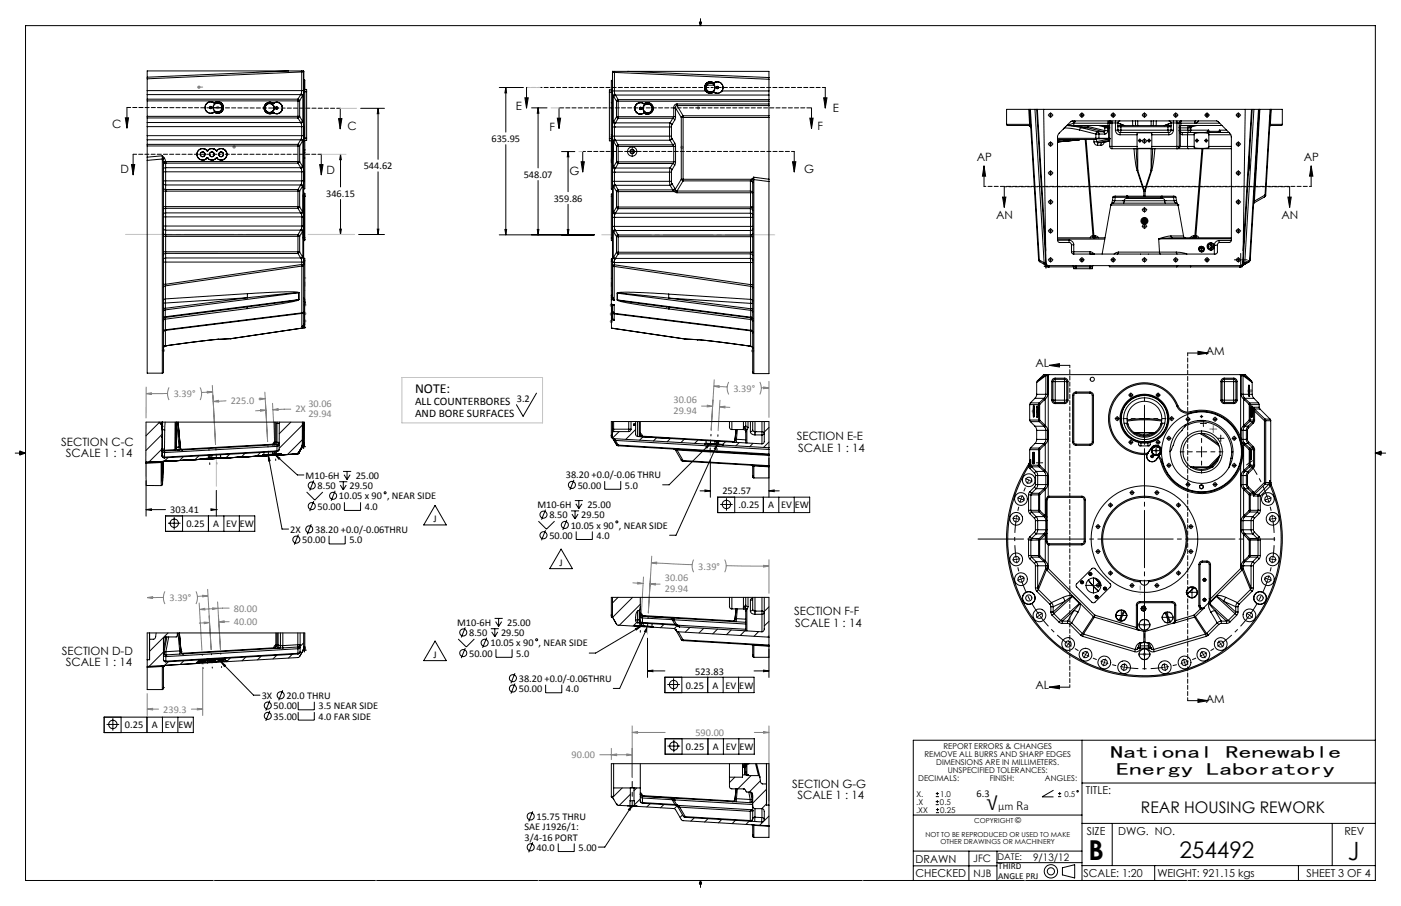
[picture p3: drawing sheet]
<svg xmlns="http://www.w3.org/2000/svg" width="432mm" height="279mm" viewBox="0 0 432 279" stroke-linecap="round" stroke-linejoin="round" font-family="sans-serif">
<defs><g id="words">
<text font-size="8.5" x="335.5" y="265.3">B</text>
<text font-size="7.8" x="415.4" y="265.1">J</text>
<g font-size="7.1">
<text x="304.2" y="249.9">√</text>
<text x="363.5" y="264.5">254492</text>
</g>
<g font-size="5.3">
<text x="342.3" y="233.7">National</text>
<text x="377.8" y="233.7">Renewable</text>
<text x="344" y="239">Energy</text>
<text x="371.9" y="239">Laboratory</text>
</g>
<text font-size="4.9" x="351.7" y="250.7">REAR HOUSING REWORK</text>
<g font-size="4.2">
<text x="127.9" y="121.2">NOTE:</text>
<text x="313.2" y="249.9">R</text>
</g>
<g font-size="3.5">
<text x="159" y="34.1">E</text>
<text x="256.7" y="34.6">E</text>
<text x="34.6" y="39.4">C</text>
<text x="107.1" y="40">C</text>
<text x="169.4" y="40.3">F</text>
<text x="252" y="40.2">F</text>
<text x="37.2" y="53.3">D</text>
<text x="100.6" y="53.6">D</text>
<text x="175.5" y="53.9">G</text>
<text x="247.8" y="53.2">G</text>
<text x="301" y="49.6">AP</text>
<text x="401.9" y="49.6">AP</text>
<text x="307" y="67.6">AN</text>
<text x="394.9" y="67.6">AN</text>
<text x="319.2" y="113.2">AL</text>
<text x="371.6" y="109.4">AM</text>
<text x="127.9" y="124.9">ALL COUNTERBORES</text>
<text x="127.9" y="128.5">AND BORE SURFACES</text>
<text x="18.9" y="137.4">SECTION C-C</text>
<text x="245.6" y="135.7">SECTION E-E</text>
<text x="20.3" y="140.9">SCALE 1 : 14</text>
<text x="246" y="139.3">SCALE 1 : 14</text>
<text x="244.8" y="189.7">SECTION F-F</text>
<text x="245.1" y="193.3">SCALE 1 : 14</text>
<text x="19.1" y="201.9">SECTION D-D</text>
<text x="20.3" y="205.4">SCALE 1 : 14</text>
<text x="319.2" y="212.5">AL</text>
<text x="371.6" y="216.7">AM</text>
<text x="244.2" y="243">SECTION G-G</text>
<text x="245.8" y="246.5">SCALE 1 : 14</text>
<text x="307.7" y="249.9">µm</text>
<text x="315.4" y="249.9">a</text>
</g>
<g font-size="3.4">
<text x="334.7" y="245">TITLE:</text>
<text x="335" y="257.4">SIZE</text>
<text x="344.7" y="257.4">DWG. NO.</text>
<text x="414.4" y="257.4">REV</text>
<text x="282.2" y="266">DRAWN</text>
<text x="282.2" y="270.6">CHECKED</text>
<text x="334" y="270.6">SCALE: 1:20</text>
<text x="356.7" y="270.6">WEIGHT: 921.15 kgs</text>
<text x="402.6" y="270.6">SHEET 3 OF 4</text>
</g>
<g font-size="3.2">
<text x="151.5" y="43.8">635.95</text>
<text x="112.1" y="52.2">544.62</text>
<text x="161.4" y="54.9">548.07</text>
<text x="100.5" y="60.7">346.15</text>
<text x="170.7" y="62.2">359.86</text>
<text x="159.3" y="124">3.2</text>
<text x="94.2" y="147.7">M10-6H</text>
<text x="109.6" y="147.7">25.00</text>
<text x="174.4" y="147.5">38.20 +0.0/-0.06 THRU</text>
<text x="97.9" y="150.9">8.50</text>
<text x="104.5" y="154">10.05 x 90 , NEAR SIDE</text>
<text x="107.7" y="150.9">29.50</text>
<text x="178.1" y="150.7">50.00</text>
<text x="192.6" y="150.7">5.0</text>
<text x="222.7" y="152.5">252.57</text>
<text x="52.5" y="158.3">303.41</text>
<text x="97.9" y="157.2">50.00</text>
<text x="112.4" y="157.2">4.0</text>
<text x="133.6" y="161.1">J</text>
<text x="165.6" y="156.7">M10-6H</text>
<text x="169.3" y="159.8">8.50</text>
<text x="179.1" y="159.8">29.50</text>
<text x="181" y="156.7">25.00</text>
<text x="227.7" y="156.8">.0.25</text>
<text x="236.7" y="156.8">A</text>
<text x="240.7" y="156.8">EV</text>
<text x="245" y="156.8">EW</text>
<text x="57.4" y="162.6">0.25</text>
<text x="65.7" y="162.6">A</text>
<text x="69.7" y="162.6">EV</text>
<text x="74" y="162.6">EW</text>
<text x="89.5" y="164.4">2X</text>
<text x="93.1" y="167.5">50.00</text>
<text x="97.1" y="164.4">38.20 +0.0/-0.06THRU</text>
<text x="107.7" y="167.5">5.0</text>
<text x="169.3" y="166.2">50.00</text>
<text x="175.9" y="163">10.05 x 90 , NEAR SIDE</text>
<text x="183.9" y="166.2">4.0</text>
<text x="172.4" y="174.5">J</text>
<text x="140.9" y="193">M10-6H</text>
<text x="144.6" y="196.2">8.50</text>
<text x="154.4" y="196.2">29.50</text>
<text x="156.3" y="193">25.00</text>
<text x="133.6" y="202.9">J</text>
<text x="144.6" y="202.5">50.00</text>
<text x="151.2" y="199.4">10.05 x 90 , NEAR SIDE</text>
<text x="159.1" y="202.5">5.0</text>
<text x="214.3" y="208">523.83</text>
<text x="80.7" y="215.5">3X</text>
<text x="88.3" y="215.5">20.0 THRU</text>
<text x="159.9" y="210.3">38.20 +0.0/-0.06THRU</text>
<text x="159.9" y="213.4">50.00</text>
<text x="174.4" y="213.4">4.0</text>
<text x="211.3" y="212.4">0.25</text>
<text x="219.6" y="212.4">A</text>
<text x="223.6" y="212.4">EV</text>
<text x="227.9" y="212.4">EW</text>
<text x="84.3" y="218.7">50.00</text>
<text x="84.3" y="221.9">35.00</text>
<text x="98.2" y="218.7">3.5 NEAR SIDE</text>
<text x="98.2" y="221.9">4.0 FAR SIDE</text>
<text x="38.5" y="224.7">0.25</text>
<text x="46.8" y="224.7">A</text>
<text x="50.8" y="224.7">EV</text>
<text x="55" y="224.7">EW</text>
<text x="211.4" y="231.3">0.25</text>
<text x="219.7" y="231.3">A</text>
<text x="223.7" y="231.3">EV</text>
<text x="227.9" y="231.3">EW</text>
<text x="301" y="245.9">6.3</text>
<text x="161.7" y="256.1">SAE J1926/1:</text>
<text x="165.4" y="252.9">15.75 THRU</text>
<text x="161.7" y="259.2">3/4-16 PORT</text>
<text x="165.4" y="262.4">40.0</text>
<text x="178.3" y="262.4">5.00</text>
<text x="300" y="265.9">JFC</text>
<text x="318.4" y="265.5">9/13/12</text>
<text x="300" y="270.3">NJB</text>
</g>
<g font-size="3.2" fill="#808080">
<text x="53.5" y="122.6">3.39°</text>
<text x="71.1" y="124.5">225.0</text>
<text x="95" y="125.4">30.06</text>
<text x="207.6" y="124.4">30.06</text>
<text x="226" y="120.8">3.39°</text>
<text x="91.1" y="127.2">2X</text>
<text x="95" y="128.5">29.94</text>
<text x="207.6" y="127.6">29.94</text>
<text x="204.9" y="179.3">30.06</text>
<text x="215.2" y="175.7">3.39°</text>
<text x="52.3" y="185.5">3.39°</text>
<text x="204.9" y="182.5">29.94</text>
<text x="72.1" y="188.7">80.00</text>
<text x="72.1" y="192.9">40.00</text>
<text x="50.3" y="219.8">239.3</text>
<text x="214.3" y="227">590.00</text>
<text x="176.2" y="233.9">90.00</text>
</g>
<g font-size="2.8">
<text x="307.5" y="265.2">DATE:</text>
<text x="307.7" y="268.1">THIRD</text>
<text x="307.7" y="270.9">ANGLE PRJ</text>
</g>
<g font-size="2.5">
<text x="284.9" y="233.3">REMOVE ALL BURRS AND SHARP EDGES</text>
<text x="290.8" y="230.8">REPORT ERRORS &amp; CHANGES</text>
<text x="288.6" y="235.8">DIMENSIONS ARE IN MILLIMETERS.</text>
<text x="292.1" y="238.2">UNSPECIFIED TOLERANCES:</text>
<text x="282.4" y="245.6">X.</text>
<text x="283" y="240.7">DECIMALS:</text>
<text x="289.7" y="245.6">1.0</text>
<text x="305" y="240.7">FINISH:</text>
<text x="322" y="240.7">ANGLES:</text>
<text x="328.1" y="245.6">0.5</text>
<text x="282.4" y="250.6">.XX</text>
<text x="282.4" y="248.1">.X</text>
<text x="289.7" y="248.1">0.5</text>
<text x="289.8" y="250.6">0.25</text>
<text x="312.9" y="253.7">©</text>
</g>
<g font-size="2.1">
<text x="300.3" y="253.7">COPYRIGHT</text>
<text x="285.2" y="258">NOT TO BE REPRODUCED OR USED TO MAKE</text>
<text x="289.9" y="260.1">OTHER DRAWINGS OR MACHINERY</text>
</g>
</g></defs>
<g fill="none" stroke="#000" stroke-width=".31">
<path d="M7.9 7.9h416v263.6h-416zM215.5 6.8h.7l-.3 1.1zM215.7 6.8l.2 1.1M215.9 5.8v2.1M216 6.8l-.1 1.1M38.6 36.3h1l-.5 3.2zM39.1 33.2v6.3M104.4 36.6h1l-.6 3.2zM104.9 33.4l-.1 6.4M111.2 33.4h7.3M116.5 33.4l.3 1.7h-.5zM116.5 33.4v15.7"/>
<path d="M153.9 27h7.4M155.9 27l.2 1.6h-.5zM155.9 27v13.7M161.8 30.2h1l-.5 3.1zM162.3 27v6.3M163.8 33.3h4.8M165.8 33.3l.3 1.6h-.5zM165.8 33.3v18.5M171.8 36.4h1l-.5 3.2zM172.3 33.3v6.3M249.6 36.4h1l-.5 3.2zM250.1 33.3v6.3"/>
<path d="M253.9 30.2h1l-.5 3.1zM254.4 27v6.3M323.6 35.5h.4M323.8 35.3v.4M333.3 35.5h.3M333.4 35.3v.4M342.9 35.5h.4M343.1 35.3v.4M352.5 35.5h.4M352.7 35.3v.4M362.2 35.5h.3M362.4 35.3v.4"/>
<path d="M371.8 35.5h.4M372 35.3v.4M381.5 35.5h.3M381.6 35.3v.4M40.5 50.8h1l-.5 3.1zM41 47.6v6.3M98.5 50.8h1.1l-.6 3.1zM99 47.6v6.3M105 47.6l.2 1.6h-.5zM105 47.6v10M116.5 53v19.3M155.9 44.6v27.8"/>
<path d="M165.8 55.7v16.7M173.1 46.7h4.1M175.1 46.7l.2 1.7h-.5zM175.1 46.7v12.4M179.1 49.9h1l-.5 3.2zM179.6 46.7v6.4M194.7 46.7h.3M194.8 46.5v.4M244.3 49.9h1l-.5 3.2zM244.8 46.7v6.4M303.3 51.2l.5 3.1h-1zM303.3 51.2v6.3"/>
<path d="M309.5 57.6v6.4M323.6 44.4h.4M323.6 53.4h.4M323.8 44.2v.4M323.8 53.2v.4M351.1 43.4h.4M351.3 43.2v.3M352.5 43.5h.4M352.7 43.3v.4M354 43.4h.3M354.2 43.2v.3M368.7 43.4h.4"/>
<path d="M368.9 43.2v.3M371.6 43.4h.3M371.8 43.2v.3M381.5 44.4h.3M381.5 53.4h.3M381.6 44.2v.4M381.6 53.2v.4M397.5 57.6v6.4M404.1 51.2l.5 3.1h-1zM404.1 51.2v6.3M104.7 70.7h.5l-.2 1.6zM105 61.5v10.8"/>
<path d="M110.5 72.3h8M116.3 70.7h.5l-.3 1.6zM153.9 72.4h29.3M155.6 70.8h.5l-.2 1.6zM165.6 70.8h.5l-.3 1.6zM174.8 70.8h.5l-.2 1.6zM175.1 63v9.4M309 60.8h1l-.5 3.2zM323.6 62.3h.4M323.6 71.2h.4M323.8 62.1v.4M323.8 71v.4"/>
<path d="M323.8 80v.3M333.4 80v.3M343.1 80v.3M352.5 68.2h.4M352.5 64.7h.4M352.5 69.8h.4M352.7 64.5v.4M352.7 67.9v.4M352.7 69.6v.4M352.7 80v.3M362.4 80v.3M372 80v.3"/>
<path d="M381.5 62.3h.3M381.5 71.2h.3M381.6 62.1v.4M381.6 71v.4M381.6 80v.3M382.4 80v.3M396.9 60.8h1.1l-.5 3.2zM322.2 82.1h.3M322.2 82.2h.3M322.4 81.9v.4M323.6 80.2h.4M333.3 80.2h.3"/>
<path d="M342.9 80.2h.4M352.5 80.2h.4M362.2 80.2h.3M371.8 80.2h.4M381.5 80.2h.3M382.2 80.2h.4M323.4 112.7l3.1-.6v1.1zM323.4 112.7h6.3M366 108.9h6.4M369.2 108.3l3.2 .6-3.2 .5zM4.7 139.7h3.2M6.1 139.5l1.8 .2"/>
<path d="M6.1 139.1l1.8 .6-1.8 .6zM7.9 139.7l-1.8 .3M93.3 137.8h.5M93.5 137.6v.3M93.6 137.6v.3M165.3 121.2l-4.1 7.2-2-3.6M217.5 137.8l1.4-1-1 1.4zM218.9 136.8l-12.7 12.7h-2M221.1 137l-12.7 28.1h-2M221.1 137l-.5 1.6-.4-.2zM344.1 129.1h.4M344.3 128.9v.4"/>
<path d="M348.3 121.8h.4M348.3 136.4h.4M348.5 121.7v.3M348.5 136.2v.4M352.5 129.1h.4M352.7 128.9v.4M356.1 139h.4M356.3 138.8v.4M356.7 121.8h.4M356.7 136.4h.4M356.9 121.7v.3M356.9 136.2v.4"/>
<path d="M360.1 135.2h.3M360.3 135v.4M360.9 129.1h.4M361.1 128.9v.4M366 129.3h.3M366.1 129.1v.4M370.1 139.3h.4M370.1 128.4h.4M370.3 128.3v.4M370.3 139.2v.3M370.7 130.6h.4M370.9 130.4v.4"/>
<path d="M374.3 129.3h.3M374.5 129.1v.4M376.1 135.2h.3M376.2 135v.4M380.2 135.2h.4M380.4 135v.4M423.9 139.7l1.7 .2M423.9 139.7l1.7-.6v1.2zM423.9 139.7h3.2M425.6 139.5l-1.7 .2M45 157.2l1.7-.3v.5zM45 148.2v11"/>
<path d="M45 157.2h6M51 159.1h27.5v4.8h-27.5zM53.7 159.5v3.8M56.3 159.1v4.8M64.2 159.1v4.8M65 156.9l1.7 .3-1.7 .2zM66.7 157.2h.1M66.7 151.2v8M69 159.1v4.8M73.8 159.1v4.8M82.7 140.5l.6 1.6-.5 .1zM82.7 140.5l4.2 22.7h2"/>
<path d="M84.9 140.3l1.4 1-.3 .3zM84.9 140.3l6.8 6.2h2M94.5 151.7l2.5 2.5 2.5-2.5M96.7 148.2l-1.2 3.1M96.7 154.5l-1.2 3.1M103.3 151.3l-1.2 3.1M104.6 148.6h2.4M104.9 149.6l.9 1.5M105.7 145.4h2.5M105.8 148.6v2.5M106 146.4l1 1.5M106.2 154.9v2.5h4.9v-2.5"/>
<path d="M106.7 149.6l-.9 1.5M107 145.4v2.5M107.9 146.4l-.9 1.5M134.1 155.9l3.4 6h-6.9zM168.1 157.2l-1.2 3.1M176 157.6h2.5M176.3 158.5l.9 1.5M176.9 148l-1.3 3.1M177.2 154.4h2.4M177.2 157.6v2.4M177.5 155.4l.9 1.4M178.2 158.5l-1 1.5"/>
<path d="M178.4 154.4v2.4M179.4 155.4l-1 1.4M186.4 148.4v2.5h4.9v-2.5M215.8 151.4h3.1M217.3 151.1l1.6 .3-1.6 .2zM218.9 141.7v11.7M221.2 153.3h28.4v4.8h-28.4zM222 155.6h3.8M223.9 153.6v3.9M226.4 153.3v4.8M235.3 153.3v4.8M237 151.4l1.6-.3v.5z"/>
<path d="M237 141.3v12.1M237 151.4h3.2M240 153.3v4.8M244.8 153.3v4.8M314.5 153.8l.2 .1M314.7 153.9l-.1 .2M314.7 153.9l.2 .1M314.7 153.7v.2M320.2 142.7h.3M320.4 142.6v.3M342.1 155.8h.3M342.2 155.6v.4"/>
<path d="M348.7 151.9h.4M348.9 151.8v.3M354.9 140.7h.4M355.1 140.5v.4M356.4 151.9h.3M356.6 151.8v.3M360.1 143.5h.3M360.3 143.3v.4M363 155.8h.4M363.2 155.6v.4M366 149.4h.3M366.1 149.2v.4"/>
<path d="M374.3 149.4h.3M374.5 149.2v.4M380.2 143.5h.4M380.4 143.3v.4M51.8 161.4h3.8M92 164.9l-1.3 3.1M95.9 161.7l-1.2 3.1M101.4 165.2v2.5h5v-2.5M165.9 160.7l2.5 2.5 2.5-2.5M168.1 163.5l-1.2 3.1M172.9 169.3l3.5 6.1h-7zM174.7 160.3l-1.2 3.1"/>
<path d="M177.6 163.9v2.5h5v-2.5M333.3 179.6h.4M333.5 179.4v.3M335.9 177h.3M336.1 176.8v.4M338.2 162.4h.4M338.2 170.1h.4M338.4 162.2v.4M338.4 169.9v.4M342.1 176.7h.3M342.2 176.6v.3M363 176.7h.4"/>
<path d="M363.2 176.6v.3M366.9 162.4h.3M366.9 170.1h.3M367 162.2v.4M367 169.9v.4M371.1 178.8h.3M371.2 178.6v.4M134.1 197.7l3.4 6h-6.9zM141.2 197.1l2.5 2.4 2.5-2.4M143.4 193.5l-1.2 3.1M143.4 199.8l-1.2 3.2M150 196.7l-1.3 3.1"/>
<path d="M151.3 193.9h2.4M151.6 194.9l.9 1.5M152.4 190.7h2.5M152.5 193.9v2.5M152.8 191.7l.9 1.5M153.4 194.9l-.9 1.5M153.7 190.7v2.5M154.6 191.7l-.9 1.5M195.9 193.9l1.5-.7-1.3 1.1zM197.4 193.2l-13.8 8.2h-2M199.6 193.3l-.5 1.6-.5-.2zM199.6 193.3l-8.6 19h-2"/>
<path d="M199.6 196.8v12.1M336.8 180.6h.4M337 180.4v.3M337.8 184.1h.3M338 183.9v.4M338.3 180.5h.3M338.5 180.3v.4M340.4 181.5h.3M340.5 181.3v.4M345.4 189.8h.4M345.6 189.7v.3M348.7 180.6h.4"/>
<path d="M348.9 180.4v.4M352.2 187.7h.4M352.4 187.5v.4M352.5 192.7h.4M352.7 192.5v.4M356.4 180.6h.3M356.6 180.4v.4M359.7 190.4h.3M359.9 190.2v.4M367.2 182.7h.4M367.4 182.5v.4M371.1 185h.3"/>
<path d="M371.2 184.8v.3M68.2 204.2l1.3 1-.4 .3zM68.2 204.2l9.9 10.2h2M83.1 216l-1.2 3.1M83.1 219.2l-1.2 3.1M87.1 212.9l-1.2 3.1M91.9 216.4v2.5h5v-2.5M91.9 219.6v2.5h5v-2.5M93.6 200.5h.4M93.7 200.3v.4M93.8 200.3v.4M152.9 200.2v2.5h4.9v-2.5"/>
<path d="M158.7 207.6l-1.2 3.1M158.7 210.8l-1.2 3.1M168.2 211.2v2.4h4.9v-2.4M199.6 206.9l1.6-.2v.5zM199.6 206.9h5.3M204.9 208.8h27.5v4.8h-27.5zM205.7 211.1h3.9M207.6 209.2v3.8M210.1 208.8v4.8M218.1 208.8v4.8M222.9 208.8v4.8M227.6 208.8v4.8"/>
<path d="M232.4 206.9h4.6M235.3 206.7l1.7 .2-1.7 .3zM237 200.2v8.7M323.4 211.9l3.1-.5v1zM323.4 211.9h6.3M352.5 201.8h.4M352.7 201.6v.3M366 216.1h6.4M369.2 215.6l3.2 .5-3.2 .5zM32.1 221.2h27.5v4.7h-27.5zM32.8 223.4h3.9M34.8 221.5v3.8"/>
<path d="M37.3 221.2v4.7M45.3 221.2v4.7M50.1 221.2v4.7M54.8 221.2v4.7M205 227.8h27.5v4.8h-27.5zM205.7 230.1h3.9M207.7 228.1v3.9M210.2 227.8v4.8M218.2 227.8v4.8M223 227.8v4.8M227.7 227.8v4.8M333.5 228.3v43.2"/>
<path d="M423.9 228.3h-142.4v43.2M164.2 250.2l-1.3 3.1M164.2 259.8l-1.3 3.1M194.8 248.4l-.7 1.5-.4-.3zM194.8 248.4l-8.4 12.8h-2M281.5 251.4h52M288.4 248.1h.9M288.4 247.2h.9M288.4 245.7h1M288.4 244.7h1M288.5 250.6h.9M288.5 249.7h.9"/>
<path d="M288.9 244.3v.9M288.9 246.7v1M289 249.2v1M324.7 243.7l-3.5 2h3.5M326.1 245.7h1M326.1 244.7h1M326.6 244.3v.9M333.5 253.9h90.4M333.5 241.5h90.4M342.8 253.9v13M410.6 253.9v13M172 260.1v2.5h5v-2.5"/>
<path d="M215.9 271.5v2.2M215.9 271.5l.3 1.1h-.7zM215.9 271.5l.2 1.1M215.9 271.5l-.1 1.1M281.5 262.5h52M281.5 267h25.8M298.6 262.5v9M307.3 262.5v9M307.3 266h26.2M327.4 267.6l3.8-.9v4.1l-3.8-1zM333.5 266.9h90.4M355.9 266.9v4.6"/>
<path d="M400.2 266.9v4.6"/>
<circle cx="96.1" cy="149.7" r="1.08"/>
<circle cx="96.1" cy="156.1" r="1.08"/>
<circle cx="102.7" cy="152.9" r="1.08"/>
<circle cx="118.7" cy="152" r=".32"/>
<circle cx="167.5" cy="158.7" r="1.08"/>
<circle cx="176.3" cy="149.5" r="1.08"/>
<circle cx="223.9" cy="155.6" r="1.29"/>
<circle cx="53.7" cy="161.4" r="1.29"/>
<circle cx="91.3" cy="166.4" r="1.08"/>
<circle cx="95.3" cy="163.2" r="1.08"/>
<circle cx="167.5" cy="165.1" r="1.08"/>
<circle cx="174.1" cy="161.9" r="1.08"/>
<circle cx="190.1" cy="161" r=".31"/>
<circle cx="142.8" cy="195" r="1.08"/>
<circle cx="149.4" cy="198.2" r="1.08"/>
<circle cx="165.4" cy="197.3" r=".31"/>
<circle cx="82.5" cy="217.6" r="1.08"/>
<circle cx="86.5" cy="214.4" r="1.08"/>
<circle cx="142.8" cy="201.4" r="1.08"/>
<circle cx="158.1" cy="209.2" r="1.09"/>
<circle cx="158.1" cy="212.3" r="1.09"/>
<circle cx="207.6" cy="211.1" r="1.29"/>
<circle cx="34.8" cy="223.4" r="1.29"/>
<circle cx="82.5" cy="220.8" r="1.08"/>
<circle cx="207.7" cy="230.1" r="1.28"/>
<circle cx="163.6" cy="251.8" r="1.09"/>
<circle cx="332.1" cy="244" r=".24"/>
<circle cx="163.6" cy="261.3" r="1.09"/>
<circle cx="323.9" cy="268.7" r="1.1"/>
<circle cx="323.9" cy="268.7" r="2.06"/>
</g>
<g fill="none" stroke="#808080" stroke-width=".31">
<path d="M60.8 26.9h1M61 26.5l.7 .7M61.3 26.4v1M61.7 26.5l-.7 .7M66.6 33.2h1M66.7 32.8l.8 .7M67.1 32.7v1M67.5 32.8l-.8 .7M84.5 33.3h.9M84.6 32.9l.7 .8M84.9 32.8v1M85.3 32.9l-.7 .8"/>
<path d="M196.9 33.4h1M197.1 33.1l.7 .7M197.4 32.9v1M197.8 33.1l-.7 .7M214.7 33.3h1M214.9 32.9l.7 .7M215.2 32.8v1M215.6 32.9l-.7 .7M220.6 27h.9M220.7 26.6l.7 .7M221.1 26.5v1M221.4 26.6l-.7 .7"/>
<path d="M71.6 45.3h1.1M71.8 45l.7 .7M72.1 44.8v1M72.5 45l-.7 .7M209.7 45.4h1M209.8 45.1l.7 .7M210.2 44.9v1M210.5 45.1l-.7 .7M93.5 94h.9M93.5 99h.9M93.5 96.7h.9M93.6 93.7l.7 .7"/>
<path d="M93.6 98.7l.7 .7M93.6 96.4l.7 .7M93.9 93.5v1M93.9 96.2v1M93.9 98.5v1M94.3 93.7l-.7 .7M94.3 98.7l-.7 .7M94.3 96.4l-.7 .7M187.9 94.2h1M187.9 99.1h1M187.9 96.8h1M188.1 93.8l.7 .7"/>
<path d="M188.1 98.8l.7 .7M188.1 96.5l.7 .7M188.4 93.6v1.1M188.4 96.3v1.1M188.4 98.6v1M188.8 93.8l-.7 .7M188.8 98.8l-.7 .7M188.8 96.5l-.7 .7M45 119.4v9.5M49.9 108.1h1M50 107.7l.7 .7M50.4 107.6v1"/>
<path d="M50.7 107.7l-.7 .7M52.1 119.5l-.5 1.5v.9l.5 1.5M61.7 119.5l.4 1.5v.9l-.4 1.5M65.4 118.9l1 18.2-.8-15.3M220 119.1l1.7-.1v.5zM220 119.1l4.1 .2M220.1 117.1l-.9 15.6M224.6 117.8l-.5 1.8 .5 2M231.5 108.2h1M231.6 107.8l.7 .7M232 107.7v1M232.3 107.8l-.7 .7"/>
<path d="M234.2 117.8l.4 1.8-.4 2M234.6 119.6h2.4M235.3 119.3l1.7 .3-1.7 .3zM237 117.6v11.1M45 121.4l1.7-.3v.5zM51.6 121.4h-6.6M63.9 120.7l1.6 .2-1.6 .3zM65.5 120.9l-3.4 .1M65.7 123.8l1.6-.3 .1 .5zM69.7 123.6l-4 .2M80.1 122.8l1.7 .1-1.7 .4zM80.3 126.3l1.7 .2-1.7 .3z"/>
<path d="M81.6 120.9l.9 15.3M81.8 122.9l-2 .1M82 126.5l-3.2 .2M84 124.4l.6 11.6M84.1 126.4l1.6-.4 .1 .5zM89.6 126.2l-5.5 .2M216.2 125.2l3.4 .1M218 125l1.6 .3-1.6 .2zM221.8 125.4l1.6-.1v.5zM221.8 125.4l3.1 .2M221.9 123.4l-.6 9.4M318 126.8h1"/>
<path d="M318.1 126.5l.7 .7M318.5 126.3v1M318.8 126.5l-.7 .7M355.8 139h1M356 138.6l.7 .7M356.3 138.5v1M356.7 138.6l-.7 .7M385 120.5h1M385.2 120.2l.7 .7M385.4 127h1M385.5 120.1v.9M385.6 126.6l.7 .7"/>
<path d="M385.9 120.2l-.7 .7M385.9 126.5v1M386.3 126.6l-.7 .7M195.1 179.7l3.1 .3M196.6 179.6l1.6 .4-1.7 .1zM198.3 177.9l-.6 11M200.7 173.5l1.7-.1v.5zM200.7 173.5l12.6 .6M200.9 171.5l-1.1 17.5M213.8 172.6l-.5 1.5v.9l.5 1.5M223.3 172.6l.5 1.5-.1 1.5-.4 .9M223.8 174.4l13.2 .2"/>
<path d="M235.3 174.3l1.7 .3-1.7 .3zM237 172.6v10.4M45.4 184.3l1.6-.3v.5zM50.4 184.3h-5M50.8 182.4l-.4 1.5 .1 1.5 .3 .9M60.4 182.4l.5 1.8-.5 2.1M61.4 185.9l.8 14.6M61.5 188l1.6-.4v.5zM62.4 183.6l1.7 .1-1.6 .4zM62.9 191.8l1.7 .2-1.6 .3zM64 181.8l1.1 18.5-.6-10.3M64.1 183.7l-3.2 .2"/>
<path d="M64.6 192l-3.2 .2M65.5 187.5l1.7 .1-1.7 .4zM67.1 185.6l.8 14.6-.6-10.4M67.2 187.6l-5.7 .4M67.5 191.8l1.6-.3v.5zM70.6 191.7l-3.1 .1M70.6 187.5l-3.4 .1M200.3 180.1l1.7-.2v.5zM200.3 180.1h3.1M351.9 187.7h1.1M352.1 187.3l.7 .7M352.2 192.7h1"/>
<path d="M352.4 192.3l.7 .7M352.4 187.2v1M352.7 192.2v1M352.8 187.3l-.7 .7M353.1 192.3l-.7 .7M359.4 190.4h1M359.5 190l.7 .7M359.9 189.9v1M360.2 190l-.7 .7M45.4 218.7l1.6-.3v.5zM45.4 213.9v6.8M45.4 218.7h3.5"/>
<path d="M59 218.7h3.5M60.8 218.4l1.7 .3-1.7 .2zM62.5 205.8v14.9M352.2 201.8h1M352.4 201.4l.7 .7M352.7 201.3v.9M353.1 201.4l-.7 .7M184.9 232.8h9.9M188.4 232.8l1.6-.3v.5zM188.4 230.8v3.4M193.2 232.5l1.6 .3-1.6 .2zM194.8 225.9l1.7-.3v.5z"/>
<path d="M194.8 223.9v15.8M194.8 225.9h10.2M232.5 225.9h4.5M235.3 225.6l1.7 .3-1.7 .2zM237 223.9v23.1"/>
</g>
<g fill="none" stroke="#c0c0c0" stroke-width=".31">
<path d="M104.8 33.4h5.1M162.6 27h3.9M169.9 33.3h2.4M99.2 47.6h7.4M178.4 46.7h1.2M92.8 72.3h.4M95.4 72.3h13.9M123.9 116.4h43.3v14h-43.3zM218.9 137.1v3.3M45 142.9v4.1M66.7 141.4v8.6M199.6 193.3v2.2"/>
<path d="M61.9 204.5h1.1M62.1 204.2l.7 .7M62.5 204v1M62.8 204.2l-.7 .7M65.9 271.5v.1M115.9 271.5v.1M165.9 271.5v.1M265.9 271.5v.1M315.9 271.5v.1M365.9 271.5v.1"/>
</g>
<path d="M65 33.5a.36 .36 0 0 1-.4-.5 .36 .36 0 0 1 .6-.1 .36 .36 0 0 1-.1 .6h-.1M85.3 33.6a.36 .36 0 0 1-.3-.5 .36 .36 0 0 1 .6 0 .36 .36 0 0 1-.2 .5h-.1M197.5 33.8a.36 .36 0 0 1-.4-.5 .36 .36 0 0 1 .6-.1 .36 .36 0 0 1-.2 .6M221.1 27.3a.36 .36 0 0 1-.3-.5 .36 .36 0 0 1 .6 0 .36 .36 0 0 1-.2 .5h-.1M355.1 141.1a.36 .36 0 0 1-.3-.5 .36 .36 0 0 1 .6-.1 .36 .36 0 0 1-.2 .6h-.1" fill="none" stroke="#000" stroke-width=".31" stroke-dasharray="1.3 .6" stroke-dashoffset=".5" stroke-linecap="butt"/>
<path d="M333.5 180a.43 .43 0 0 1-.4-.6 .43 .43 0 0 1 .7-.1 .43 .43 0 0 1-.2 .7h-.1M336.1 177.4a.43 .43 0 0 1-.4-.6 .43 .43 0 0 1 .7-.1 .43 .43 0 0 1-.2 .7h-.1M371.2 179.2a.43 .43 0 0 1-.3-.6 .43 .43 0 0 1 .7-.1 .43 .43 0 0 1-.3 .7h-.1M338 184.5a.43 .43 0 0 1-.4-.6 .43 .43 0 0 1 .7-.1 .43 .43 0 0 1-.2 .7h-.1M340.6 181.9a.43 .43 0 0 1-.4-.6 .43 .43 0 0 1 .7-.1 .43 .43 0 0 1-.3 .7M352.5 188.4a.74 .74 0 0 1-.7-1.1 .74 .74 0 0 1 1.3-.1 .74 .74 0 0 1-.5 1.2h-.1M371.2 185.4a.43 .43 0 0 1-.3-.6 .43 .43 0 0 1 .7-.1 .43 .43 0 0 1-.3 .7h-.1" fill="none" stroke="#000" stroke-width=".31" stroke-dasharray="1.3 .6" stroke-dashoffset=".2" stroke-linecap="butt"/>
<path d="M373 76.8a.79 .79 0 0 1-.7-1.2 .79 .79 0 0 1 1.3-.1 .79 .79 0 0 1-.5 1.3h-.1M352.7 194.4a1.7 1.7 0 0 1-1.5-2.5 1.7 1.7 0 0 1 3-.2 1.7 1.7 0 0 1-1.3 2.7h-.2M359.9 192.1a1.7 1.7 0 0 1-1.5-2.5 1.7 1.7 0 0 1 2.9-.2 1.7 1.7 0 0 1-1.2 2.7h-.2M352.7 203.4a1.7 1.7 0 0 1-1.5-2.5 1.7 1.7 0 0 1 3-.1 1.7 1.7 0 0 1-1.3 2.6h-.2" fill="none" stroke="#000" stroke-width=".31" stroke-dasharray="1.3 .6" stroke-dashoffset=".1" stroke-linecap="butt"/>
<path d="M345.6 191.5a1.72 1.72 0 0 1-1.5-2.5 1.72 1.72 0 0 1 2.9-.2 1.72 1.72 0 0 1-1.2 2.7h-.2M367.4 184.4a1.72 1.72 0 0 1-1.5-2.5 1.72 1.72 0 0 1 2.9-.2 1.72 1.72 0 0 1-1.2 2.7h-.2" fill="none" stroke="#000" stroke-width=".31" stroke-dasharray="1.3 .6" stroke-linecap="butt"/>
<path d="M318.8 127.2v-.7v.7M384.8 120.9v-.7v.7" fill="none" stroke="#000" stroke-width=".31" stroke-dasharray="1.3 .6" stroke-dashoffset=".7" stroke-linecap="butt"/>
<g fill="none" stroke="#000" stroke-width=".31" stroke-dasharray="15.2 1.3 1.3 1.3" stroke-linecap="butt">
<path d="M313.2 160v.2M313.2 160l.1-.2M317.1 148.1l-.1 .1M317.1 148.1l.1-.2M385.1 142.7l-.1-.1M385.1 142.7l.1 .2M390.8 153.9l-.1-.2M390.8 153.9v.1M392.2 160v-.2M392.2 160l.1 .2M313.2 172.5l.1 .2M313.2 172.5v-.2"/>
<path d="M314.7 178.6l.1 .2M314.7 178.6l-.1-.2M390.8 178.6v-.2M390.8 178.6l-.1 .2M392.2 172.5l.1-.2M392.2 172.5v.2M320.4 189.7l.1 .2M320.4 189.7l-.1-.1M329.2 198.6l.2 .1M329.2 198.6l-.1-.1M376.3 198.6l.1-.1M376.3 198.6l-.2 .1"/>
<path d="M385.1 189.7l.1-.1M385.1 189.7l-.1 .2M334.6 201.9l.1 .1M334.6 201.9l-.2-.1M340.4 204.3h.2M340.4 204.3l-.2-.1M346.5 205.7l.2 .1M346.5 205.7h-.2M359 205.7h.2M359 205.7l-.2 .1M365.1 204.3l.2-.1M365.1 204.3h-.2"/>
<path d="M370.9 201.9l.2-.1M370.9 201.9l-.2 .1"/>
</g>
<path d="M314.6 154.2l-1.3 5.4M316.9 148.4l-2.1 5.1M392.2 159.6l-1.3-5.4M313.3 172.9l1.3 5.4M390.9 178.3l1.3-5.4M329.5 198.8l4.8 2.9M334.9 202l5.1 2.2M340.7 204.4l5.4 1.3M359.4 205.7l5.4-1.3M365.4 204.2l5.2-2.2M371.2 201.7l4.8-2.9" fill="none" stroke="#000" stroke-width=".31" stroke-dasharray="15.2 1.3 1.3 1.3" stroke-dashoffset="14.4" stroke-linecap="butt"/>
<path d="M390.7 153.5l-2.1-5-3.3-5.5M313.2 160.3l-.5 5.5 .5 6.3M314.8 178.9l2.1 5.1 3.3 5.5M392.3 172.1l.4-5.4-.4-6.4M320.6 190l3.5 4.2 4.8 4.2M376.5 198.4l4.8-4.2 3.6-4.2M385.3 189.5l3.3-5.5 2.1-5.1M346.8 205.8l5.5 .4 6.3-.4" fill="none" stroke="#000" stroke-width=".31" stroke-dasharray="15.2 1.3 1.3 1.3" stroke-dashoffset="11.2" stroke-linecap="butt"/>
<g fill="none" stroke="#000" stroke-width=".31" stroke-dasharray="15.2 1.3 1.3 1.3">
<path d="M323.4 35.5h-.3M323.8 35.1v-.4M323.8 35.8v.4M324.2 35.5h.3M333.1 35.5h-.4M333.5 35.1v-.4M333.5 35.8v.4M333.8 35.5h.4M342.7 35.5h-.3M343.1 35.1v-.4M343.1 35.8v.4M343.5 35.5h.3"/>
<path d="M352.4 35.5h-.4M352.7 35.1v-.4M352.7 35.8v.4M353.1 35.5h.4M362 35.5h-.4M362.4 35.1v-.4M362.4 35.8v.4M362.7 35.5h.4M371.7 35.5h-.4M372 35.1v-.4M372 35.8v.4M372.4 35.5h.4"/>
<path d="M381.3 35.5h-.4M381.7 35.1v-.4M381.7 35.8v.4M382 35.5h.4M194.5 46.7h-1.3M194.9 46.3v-1.2M194.9 47.1v1.2M195.2 46.7h1.3M323.4 44.4h-.3M323.4 53.3h-.3M323.8 44v-.3M323.8 44.8v.3"/>
<path d="M323.8 53v-.4M323.8 53.7v.4M324.2 44.4h.3M324.2 53.3h.3M350.9 43.3h-.1M351.3 43v-.2M351.3 43.7v.2M351.7 43.3h.2M352.4 43.5h-.4M352.7 43.1v-.4M352.7 43.8v.4M353.1 43.5h.4"/>
<path d="M353.8 43.3h-.2M354.2 43v-.2M354.2 43.7v.2M354.5 43.3h.2M368.5 43.3h-.1M368.9 43v-.2M368.9 43.7v.2M369.3 43.3h.2M371.4 43.3h-.2M371.8 43v-.2M371.8 43.7v.2M372.1 43.3h.2"/>
<path d="M381.3 44.4h-.4M381.3 53.3h-.4M381.7 44v-.3M381.7 44.8v.3M381.7 53v-.4M381.7 53.7v.4M382 44.4h.4M382 53.3h.4M323.4 62.3h-.3M323.4 71.2h-.3M323.8 61.9v-.4M323.8 62.6v.4"/>
<path d="M323.8 70.8v-.3M323.8 71.6v.3M323.8 79.8v-.4M324.2 62.3h.3M324.2 71.2h.3M333.5 79.8v-.4M343.1 79.8v-.4M352.4 68.1h-.5M352.4 64.7h-.4M352.4 69.8h-.4M352.7 67.8v-.5M352.7 68.5v.5"/>
<path d="M352.7 64.3v-.4M352.7 65.1v.4M352.7 69.4v-.4M352.7 70.1v.4M352.7 79.8v-.4M353.1 68.1h.5M353.1 64.7h.4M353.1 69.8h.4M362.4 79.8v-.4M372 79.8v-.4M381.3 62.3h-.4M381.3 71.2h-.4"/>
<path d="M381.7 79.8v-.4M381.7 61.9v-.4M381.7 62.6v.4M381.7 70.8v-.3M381.7 71.6v.3M382 62.3h.4M382 71.2h.4M382.4 79.8v-1.6M322 82.1h-.2M322 82.2h-.2M322.4 81.7v-.2M322.4 82.4v.2"/>
<path d="M322.4 81.8v-.2M322.4 82.5v.2M322.7 82.1h.2M322.7 82.2h.2M323.4 80.1h-.3M323.8 80.5v.4M324.2 80.1h.3M333.1 80.1h-.4M333.5 80.5v.4M333.8 80.1h.4M342.7 80.1h-.3M343.1 80.5v.4"/>
<path d="M343.5 80.1h.3M352.4 80.1h-.4M352.7 80.5v.4M353.1 80.1h.4M362 80.1h-.4M362.4 80.5v.4M362.7 80.1h.4M371.7 80.1h-.4M372 80.5v.4M372.4 80.1h.4M381.3 80.1h-.4M381.7 80.5v.4"/>
<path d="M382 80.1h.4M382 80.1h-1.6M382.4 80.5v1.6M382.8 80.1h1.6M93.1 137.8l-.1-.1M93.2 137.8h-.1M93.5 138.1v.2M93.5 137.4v-.2M93.6 138.1v.2M93.6 137.4v-.2M93.9 137.8h.1M94 137.8h.1"/>
<path d="M344 129.1h-.3M344.3 128.7v-.3M344.3 129.5v.3M344.7 129.1h.3M348.2 136.4h-.3M348.2 121.8h-.3M348.5 136v-.3M348.5 136.7v.3M348.5 121.5v-.4M348.5 122.2v.3M348.9 136.4h.3M348.9 121.8h.3"/>
<path d="M356 139h-1.2M356.3 138.6v-1.2M356.3 139.3v1.2M356.6 121.8h-.3M356.6 136.4h-.3M356.7 139h1.2M356.9 121.5v-.4M356.9 122.2v.3M356.9 136v-.3M356.9 136.7v.3M357.3 121.8h.3M357.3 136.4h.3"/>
<path d="M359.9 135.2h-.3M360.3 134.8v-.3M360.3 135.5v.3M360.6 135.2h.4M360.8 129.1h-.3M361.1 128.7v-.3M361.1 129.5v.3M361.5 129.1h.3M365.8 129.3h-.3M366.2 128.9v-.3M366.2 129.6v.4M366.5 129.3h.3"/>
<path d="M370 128.4h-.1M370.3 128.1v-.1M370.3 128.8h.1M370.5 130.6h-.5M370.7 128.4h.1M370.9 130.2v-.5M370.9 131v.5M371.3 130.6h.5M374.1 129.3h-.3M374.5 128.9v-.3M374.5 129.6v.4M374.9 129.3h.3"/>
<path d="M375.9 135.2h-.6M376.3 134.8v-.6M376.3 135.5v.6M376.6 135.2h.6M380 135.2h-.3M380.4 134.8v-.3M380.4 135.5v.3M380.8 135.2h.3M312.9 159.9l-.8-.1M313.2 160h-.1M313.2 160h.2M314.4 153.8l-.8-.3"/>
<path d="M315 154l.8 .2M316.8 147.9l-.7-.3M317.1 148.1l-.2-.1M317.1 148.1l.2 .1M317.4 148.2l.7 .4M320 142.7h-.6M320.4 142.4v-.7M320.4 143.1v.6M320.7 142.7h.7M341.9 155.8h-.3M342.3 155.4v-.3M342.3 156.1v.3"/>
<path d="M342.6 155.8h.3M348.5 151.9h-.3M348.9 151.6v-.4M348.9 152.3v.3M349.3 151.9h.3M354.7 140.7h-.1M355.1 140.4v-.2M355.1 141.1v.1M355.5 140.7h.1M356.2 151.9h-.3M356.6 151.6v-.4M356.6 152.3v.3"/>
<path d="M356.9 151.9h.4M359.9 143.5h-.3M360.3 143.1v-.3M360.3 143.9v.3M360.6 143.5h.4M362.9 155.8h-.4M363.2 155.4v-.3M363.2 156.1v.3M363.6 155.8h.3M365.8 149.4h-.3M366.2 149v-.3M366.2 149.8v.3"/>
<path d="M366.5 149.4h.3M374.1 149.4h-.3M374.5 149v-.3M374.5 149.8v.3M374.9 149.4h.3M380 143.5h-.3M380.4 143.1v-.3M380.4 143.9v.3M380.8 143.5h.3M384.8 142.9l-.6 .5M385.1 142.7l.1-.1M385.1 142.7l-.1 .1"/>
<path d="M385.4 142.5l.6-.4M390.4 154l-.7 .2M390.8 153.9l.2-.1M390.8 153.9h-.2M391.1 153.8l.7-.3M392.2 160h.2M392.2 160h-.1M392.6 159.9l.7-.1M312.9 172.6l-.8 .1M313.2 172.5h-.1M313.2 172.5h.2M313.6 160l.7 .2"/>
<path d="M313.6 172.4l.7-.1M314.4 178.7l-.8 .2M314.7 178.6l-.2 .1M314.7 178.6l.2-.1M315 178.5l.8-.2M333.1 179.6h-.1M333.5 179.2v-.2M333.5 179.9v.2M333.9 179.6h.1M335.7 177h-.2M336.1 176.6v-.2M336.1 177.4v.1"/>
<path d="M336.4 177h.2M338.1 170.1h-.4M338.1 162.4h-.4M338.4 169.7v-.3M338.4 170.4v.4M338.4 162v-.3M338.4 162.8v.3M338.8 170.1h.3M338.8 162.4h.3M341.9 176.7h-.3M342.3 176.4v-.4M342.3 177.1v.3"/>
<path d="M342.6 176.7h.3M352.7 166.2v-.1M352.7 166.2h-.1M352.7 166.2v.2M352.7 166.2h.2M362.9 176.7h-.4M363.2 176.4v-.4M363.2 177.1v.3M363.6 176.7h.3M366.7 162.4h-.3M366.7 170.1h-.3M367.1 162v-.3"/>
<path d="M367.1 162.8v.3M367.1 169.7v-.3M367.1 170.4v.4M367.4 162.4h.3M367.4 170.1h.3M370.9 178.8h-.2M371.2 178.4v-.1M371.2 179.2v.2M371.6 178.8h.2M390.4 178.5l-.7-.2M390.8 178.6l.2 .1M390.8 178.6l-.2-.1"/>
<path d="M391.1 178.7l.7 .2M391.9 172.4l-.7-.1M391.9 160l-.7 .2M392.2 172.5h.2M392.2 172.5h-.1M392.6 172.6l.7 .1M320.1 190l-.6 .4M320.4 189.7l-.2 .2M320.4 189.7l.1-.1M320.7 189.5l.6-.4M329 198.9l-.4 .6M329.2 198.6l-.1 .1"/>
<path d="M329.2 198.6l.1-.1M329.4 198.3l.5-.6M336.7 180.5h-2.1M337 180.2v-2.1M337 180.9v2.1M337.4 180.5h2.1M337.6 184.1h-.2M338 183.7v-.2M338 184.4v.2M338.1 180.5h-.3M338.4 184.1h.1M338.5 180.1v-.3"/>
<path d="M338.5 180.9v.3M338.8 180.5h.4M340.2 181.5h-.2M340.6 181.1v-.2M340.6 181.8v.2M340.9 181.5h.2M345.2 189.8h-1.4M345.6 189.4v-1.4M345.6 190.2v1.4M346 189.8h1.4M348.5 180.6h-.3M348.9 180.2v-.3"/>
<path d="M348.9 180.9v.3M349.3 180.6h.3M352.1 187.7h-.5M352.4 192.7h-1.5M352.5 187.3v-.5M352.5 188v.5M352.7 192.3v-1.4M352.7 193v1.5M352.8 187.7h.5M353.1 192.7h1.4M356.2 180.6h-.3M356.6 180.2v-.3"/>
<path d="M356.6 180.9v.3M356.9 180.6h.4M359.5 190.4h-1.4M359.9 190v-1.4M359.9 190.7v1.5M360.2 190.4h1.5M367 182.7h-1.5M367.4 182.3v-1.5M367.4 183v1.5M367.7 182.7h1.5M370.9 185h-.2M371.2 184.6v-.2"/>
<path d="M371.2 185.3v.2M371.6 185h.2M376 198.3l-.4-.6M376.3 198.6l.1 .1M376.3 198.6l-.2-.1M376.5 198.9l.4 .6M384.8 189.5l-.6-.4M385.1 189.7l.1 .2M385.1 189.7l-.1-.1M385.4 190l.6 .4M93.4 200.5h-.2M93.5 200.5h-.2"/>
<path d="M93.8 200.1v-.1M93.8 200.9v.1M94.1 200.5h.2M94.2 200.5h.2M334.4 202.2l-.3 .7M334.6 201.9l-.1 .1M334.6 201.9l.1-.2M334.7 201.6l.4-.7M340.3 204.6l-.3 .7M340.4 204.3l-.1 .2M340.4 204.3v-.2M340.5 203.9l.2-.7"/>
<path d="M346.4 206.1l-.1 .7M346.5 205.7v.2M346.5 205.7v-.1M346.5 205.4l.2-.8M352.4 201.7h-1.5M352.7 201.4v-1.5M352.7 202.1v1.4M353.1 201.7h1.4M358.9 205.4l-.1-.8M359 205.7v.2M359 205.7v-.1M359.1 206.1l.1 .7"/>
<path d="M365 203.9l-.2-.7M365.1 204.3l.1 .2M365.1 204.3l-.1-.2M365.2 204.6l.2 .7M370.7 201.6l-.3-.7M370.9 201.9l.1 .1M370.9 201.9l-.1-.2M371.1 202.2l.3 .7"/>
</g>
<path d="M66.5 138.3l.3 4.8M218.9 138.7l.2-4.8M221 138.9l.3-4.8M64.7 143.2l-.3-4.8M197.3 195l.3-4.9M199.5 195.1l.3-4.8" fill="none" stroke="#000" stroke-width=".31" stroke-dasharray="15.2 1.3 1.3 1.3" stroke-dashoffset="14.7"/>
<path d="M82.8 142.1l-.2-4.7M85 142l-.3-4.7" fill="none" stroke="#000" stroke-width=".31" stroke-dasharray="15.2 1.3 1.3 1.3" stroke-dashoffset="14.8"/>
<path d="M62.6 206.2l-.3-4.4M65.4 206l-.2-4.4M68.3 205.9l-.3-4.5" fill="none" stroke="#000" stroke-width=".31" stroke-dasharray="15.2 1.3 1.3 1.3" stroke-dashoffset="14.9"/>
<path d="M194.9 241v7.9" fill="none" stroke="#000" stroke-width=".31" stroke-dasharray="15.2 1.3 1.3 1.3" stroke-dashoffset="13.2"/>
<path d="M39.2 33.1l65.7 .3M41 47.6h58.1" fill="none" stroke="#000" stroke-width=".31" stroke-dasharray="1.3 .6" stroke-dashoffset=".2"/>
<path d="M162.3 27h92.1" fill="none" stroke="#000" stroke-width=".31" stroke-dasharray="1.3 .6" stroke-dashoffset=".3"/>
<path d="M172.3 33.3h77.8" fill="none" stroke="#000" stroke-width=".31" stroke-dasharray="1.3 .6" stroke-dashoffset="-.2"/>
<path d="M179.6 46.7h65.2M366.1 108.8v107.3M220.8 136.9v-.9M221.5 137v-.9" fill="none" stroke="#000" stroke-width=".31" stroke-dasharray="1.3 .6" stroke-dashoffset=".4"/>
<path d="M309.5 57.6h88M329.7 112.6v99.3" fill="none" stroke="#000" stroke-width=".31" stroke-dasharray="1.3 .6" stroke-dashoffset=".5"/>
<path d="M303.3 57.5h100.8" fill="none" stroke="#000" stroke-width=".31" stroke-dasharray="1.3 .6" stroke-dashoffset=".7"/>
<path d="M68.2 47.6h.6" fill="none" stroke="#c0c0c0" stroke-width=".31" stroke-dasharray="15.2 1.3 1.3 1.3"/>
<path d="M109.3 72.3h-70.6" fill="none" stroke="#c0c0c0" stroke-width=".31" stroke-dasharray="15.2 1.3 1.3 1.3" stroke-dashoffset=".9"/>
<path d="M184.5 72.4h55.3" fill="none" stroke="#c0c0c0" stroke-width=".31" stroke-dasharray="15.2 1.3 1.3 1.3" stroke-dashoffset="-1"/>
<path d="M94 85.7v3.9M188.4 85.8v3.9M351.4 179.4v3.8" fill="none" stroke="#808080" stroke-width=".31" stroke-dasharray="15.2 1.3 1.3 1.3" stroke-dashoffset="15.2"/>
<path d="M61.3 26.9h1.2M221.1 27h-1.2M94 85.7h.1M188.4 85.8h.1M385.5 120.5h.1M351.4 179.4h-2.1" fill="none" stroke="#808080" stroke-width=".31" stroke-dasharray="15.2 1.3 1.3 1.3"/>
<path d="M352.7 165.9v-39.8M352.7 166.6v39.8M353.1 166.2h39.8" fill="none" stroke="#000" stroke-width=".31" stroke-dasharray="15.2 1.3 1.3 1.3" stroke-dashoffset="6.8"/>
<path d="M352.4 166.2h-51" fill="none" stroke="#000" stroke-width=".31" stroke-dasharray="15.2 1.3 1.3 1.3" stroke-dashoffset="1.2"/>
<path d="M352.4 129.1h-6.3M352.7 128.7v-6.2M352.7 129.5v6.2M353.1 129.1h6.3M370 139.3h-6.3M370.3 139v-6.3M370.3 139.7v6.2M370.7 139.3h6.2" fill="none" stroke="#000" stroke-width=".31" stroke-dasharray="15.2 1.3 1.3 1.3" stroke-dashoffset="14"/>
<path d="M373.6 132.3h-.7M373.9 132v-.8M373.9 132.7v.7M374.3 132.3h.7" fill="none" stroke="#808000" stroke-width=".31" stroke-dasharray="15.2 1.3 1.3 1.3"/>
<path d="M373.7 132.3h.4M373.9 132.2v.3" fill="none" stroke="#808000" stroke-width=".31"/>
<g fill="#000">
<path d="M38.6 36.3h1l-.5 3.2zM104.4 36.6h1l-.6 3.2zM161.8 30.2h1l-.5 3.1zM253.9 30.2h1l-.5 3.1zM82.7 140.5l.6 1.6-.5 .1zM84.9 140.3l1.4 1-.3 .3zM68.2 204.2l1.3 1-.4 .3zM199.6 193.3l-.5 1.6-.5-.2zM195.9 193.9l1.5-.7-1.3 1.1zM194.8 248.4l-.7 1.5-.4-.3zM323.4 112.7l3.1-.6v1.1zM323.4 211.9l3.1-.5v1z"/>
<path d="M40.5 50.8h1l-.5 3.1zM98.5 50.8h1.1l-.6 3.1zM171.8 36.4h1l-.5 3.2zM249.6 36.4h1l-.5 3.2zM179.1 49.9h1l-.5 3.2zM244.3 49.9h1l-.5 3.2zM369.2 108.3l3.2 .6-3.2 .5zM369.2 215.6l3.2 .5-3.2 .5zM309 60.8h1l-.5 3.2zM396.9 60.8h1.1l-.5 3.2zM303.3 51.2l.5 3.1h-1zM404.1 51.2l.5 3.1h-1z"/>
<path d="M104.7 70.7h.5l-.2 1.6zM105 47.6l.2 1.6h-.5zM116.5 33.4l.3 1.7h-.5zM116.3 70.7h.5l-.3 1.6zM175.1 46.7l.2 1.7h-.5zM174.8 70.8h.5l-.2 1.6zM165.8 33.3l.3 1.6h-.5zM165.6 70.8h.5l-.3 1.6zM155.9 27l.2 1.6h-.5zM155.6 70.8h.5l-.2 1.6zM45 157.2l1.7-.3v.5zM65 156.9l1.7 .3-1.7 .2zM217.3 151.1l1.6 .3-1.6 .2zM237 151.4l1.6-.3v.5zM199.6 206.9l1.6-.2v.5zM235.3 206.7l1.7 .2-1.7 .3z"/>
</g>
<g fill="#808080">
<path d="M60.8 218.4l1.7 .3-1.7 .2zM45.4 218.7l1.6-.3v.5z"/>
<path d="M65.7 123.8l1.6-.3 .1 .5zM80.1 122.8l1.7 .1-1.7 .4zM84.1 126.4l1.6-.4 .1 .5zM80.3 126.3l1.7 .2-1.7 .3zM45 121.4l1.7-.3v.5zM63.9 120.7l1.6 .2-1.6 .3zM67.5 191.8l1.6-.3v.5zM62.9 191.8l1.7 .2-1.6 .3zM65.5 187.5l1.7 .1-1.7 .4zM61.5 188l1.6-.4v.5zM45.4 184.3l1.6-.3v.5zM62.4 183.6l1.7 .1-1.6 .4zM218 125l1.6 .3-1.6 .2zM221.8 125.4l1.6-.1v.5zM220 119.1l1.7-.1v.5zM235.3 119.3l1.7 .3-1.7 .3zM196.6 179.6l1.6 .4-1.7 .1zM200.3 180.1l1.7-.2v.5zM200.7 173.5l1.7-.1v.5zM235.3 174.3l1.7 .3-1.7 .3zM188.4 232.8l1.6-.3v.5zM193.2 232.5l1.6 .3-1.6 .2zM194.8 225.9l1.7-.3v.5zM235.3 225.6l1.7 .3-1.7 .2z"/>
</g>
<path d="M217.5 137.8l1.4-1-1 1.4zM221.1 137l-.5 1.6-.4-.2z" fill="#000"/>
<g fill="none" stroke="#000" stroke-width=".31">
<path d="M45.4 30.6v.5M45.4 35.9v.5M45.4 27.9v1.3M45.4 37.8v1.3M45.4 23.8v.5M45.4 24.3v3.6M45.4 29.2v1.4M45.4 31.1v4.8M45.4 36.4v1.4M45.4 39.1v2.7M45.4 31.1h46.4M45.4 35.9h46.4"/>
<path d="M45.4 30.6h46.4M45.4 36.4h46.4M45.4 29.2h47.3M45.4 37.8h47.3M45.4 27.9h47.6M45.4 39.1h47.6M64.7 33.2h.5M64.9 32.8v.1a.3 .3 0 0 1 .3 .3 .3 .3 0 0 1-.3 .3M64.9 31.4l1.1 .4M65.7 33.2h2.7M66 31.8a1.73 1.73 0 0 0-2.3 .2 1.73 1.73 0 0 0 0 2.3 1.73 1.73 0 0 0 2.3 .2M66 34.5v.1"/>
<path d="M66 31.8a1.75 1.75 0 0 1 2.4 .2 1.75 1.75 0 0 1 0 2.3 1.75 1.75 0 0 1-2.4 .2M66 31.8a1.77 1.77 0 0 1 2.4 .2 1.77 1.77 0 0 1 0 2.4 1.77 1.77 0 0 1-2.4 .2M66 31.8a1.79 1.79 0 0 0-2.4 .2 1.79 1.79 0 0 0 0 2.4 1.79 1.79 0 0 0 2.4 .2M66 31.8h.1M66 34.6l-1.1 .4M66 34.6h.1M66.5 31.9h1.1M67.1 31.8a1.38 1.38 0 0 1 1.3 1.4 1.38 1.38 0 0 1-1.3 1.3M67.1 31.4a1.8 1.8 0 0 1 1.8 1.8 1.8 1.8 0 0 1-1.8 1.8M83.1 31.5l1.1 .4M83.1 31.9a1.38 1.38 0 0 1 1.4 1.4 1.38 1.38 0 0 1-1.4 1.4M84.2 31.9a1.79 1.79 0 0 0-2.4 .2 1.79 1.79 0 0 0 0 2.4 1.79 1.79 0 0 0 2.4 .2"/>
<path d="M84.2 31.9a1.79 1.79 0 0 1 2.4 .2 1.79 1.79 0 0 1 0 2.4 1.79 1.79 0 0 1-2.4 .2M84.2 31.9h.1M84.2 34.7l-1.1 .4M84.2 34.7h.1M84.2 31.9a1.75 1.75 0 0 0-2.4 .2 1.75 1.75 0 0 0 0 2.4 1.75 1.75 0 0 0 2.4 .2M84.2 31.9a1.73 1.73 0 0 1 2.3 .2 1.73 1.73 0 0 1 0 2.4 1.73 1.73 0 0 1-2.3 .2M85.2 33a.3 .3 0 0 1 .3 .3 .3 .3 0 0 1-.3 .3M85.3 31.5a1.8 1.8 0 0 1 1.7 1.8 1.8 1.8 0 0 1-1.7 1.8M88.9 21.9h4.1M88.9 21.9h-43.5v1.9M88.9 21.9l-43.5 1.9M91.8 30.6v.5"/>
<path d="M91.8 35.9v.5M91.8 35.9h.6M91.8 31.1h.6M91.8 30.6l.6 .4M91.8 31.1v4.8M91.8 36.4l.9 1.4M92.4 35.9h.1M92.4 35.9l-.6 .5M92.4 31v.1M92.4 31.1v4.8M92.4 35.9l.8 1.4M92.7 29.2l.5 .4"/>
<path d="M92.7 29.2l-.9 1.4M92.7 37.8l.1 .2M92.8 38l.2 1.1M92.8 29l.5 .4M92.8 29l-.1 .2M93 21.9v.3M93 21.9h.5M93 27.9l-.2 1.1M93 27.9h.6l-.3 1.5M93 22.2h.6M93 22.2l-47.6 2.1M93 22.2v5.7"/>
<path d="M93 39.1v2.7M93.2 37.3l-.5 .5M93.2 29.6l-.8 1.4M93.2 37.3l.1 .3M93.3 37.6l-.5 .4M93.3 37.6l.2 .5a.58 .58 0 0 1 .1 .7 .58 .58 0 0 1-.6 .3M93.3 29.4l-.1 .2M93.3 29.4v8.2M93.5 21.9l.1 .3M93.5 21.9h.1M93.5 21.9l.1 .2M93.5 21.9l.1 37.5"/>
<path d="M93.6 24.4l.3 .3v2.9M93.6 22.2h.1M93.6 27.2l.3 .4M93.6 28.3h.3M93.9 27.6v.7M93.9 27.6h.6v.7M93.9 28.3v14.3M93.9 28.3h.6M94.5 28.3v14.3M187.8 28.4h.6M187.8 28.4v14.3M188.4 33.3v8.2"/>
<path d="M188.4 31.6v1.7M188.4 27.7h-.6v.7M188.8 32.9l-.4 .4M188.8 24.5l-.1 .3a.58 .58 0 0 0-.3 .9v5.9M188.8 31.5l-.4 .1M188.8 22v.2M188.8 22h.1M188.8 22v20M188.9 22l-.1 .3h.6M188.9 22h.5M189 37.7l.5 .4M189 37.7l-.2 .5a.58 .58 0 0 0-.1 .7 .58 .58 0 0 0 .7 .3"/>
<path d="M189 29.5v8.2M189 29.5l.2 .3M189.2 37.5l.5 .4M189.2 29.8l.8 1.4M189.2 37.5l-.2 .2M189.4 28l.1 1.1M189.4 39.2h.1M189.4 28h-.2a.57 .57 0 0 0-.5 .4 .57 .57 0 0 0 .1 .6l.2 .5M189.4 28h28.1M189.4 22.3v5.7M189.4 39.2v2.8M189.4 22.3l47.6 2.1"/>
<path d="M189.4 39.2h16.9M189.4 22h4.1M189.4 22v.3M189.5 38.1l-.1 1.1M189.5 29.1l-.5 .4M189.5 29.1l.2 .2M189.7 29.3l-.5 .5M189.7 29.3h47.3M189.7 29.3l.8 1.4M189.7 37.9h16.8M189.7 37.9l-.2 .2M190 36h.5"/>
<path d="M190 31.2h.5M190 31.2h.1M190 36v.1M190 36.1l.5 .4M190 31.2v4.8M190 36.1l-.8 1.4M190.5 30.7v.5M190.5 36v.5M190.5 30.7l-.5 .5M190.5 31.2v4.8M190.5 31.2h46.5M190.5 36h17.1"/>
<path d="M190.5 30.7h46.5M190.5 36.5h16.9M190.5 36.5l-.8 1.4M193.5 22h43.5v1.9M193.5 22l43.5 1.9M197.3 33.2v.5M197.4 31.6a1.78 1.78 0 0 0-1.8 1.8 1.78 1.78 0 0 0 1.8 1.8M197.4 33.1a.3 .3 0 0 0-.2 .3 .3 .3 0 0 0 .2 .3M198.5 32a1.77 1.77 0 0 1 2.4 .2 1.77 1.77 0 0 1 0 2.4 1.77 1.77 0 0 1-2.4 .3M198.5 32a1.79 1.79 0 0 0-2.4 .2 1.79 1.79 0 0 0 0 2.4 1.79 1.79 0 0 0 2.4 .3M198.5 34.9h.1M198.5 34.9l1.1 .3"/>
<path d="M198.5 32h.1M198.5 32.1a1.73 1.73 0 0 1 2.3 .2 1.73 1.73 0 0 1 0 2.3 1.73 1.73 0 0 1-2.3 .2M198.5 32v.1M198.5 34.8v.1M198.5 32.1a1.74 1.74 0 0 0-2.4 .1 1.74 1.74 0 0 0 0 2.4 1.74 1.74 0 0 0 2.4 .2M199.6 31.6l-1.1 .4M199.6 32.1a1.36 1.36 0 0 0-1.3 1.3 1.36 1.36 0 0 0 1.3 1.4M206.3 39.2h.6M206.3 39.2v2.8M206.5 37.9l.6 .5M206.5 37.9l-.2 1.3M206.9 39.2v2.8"/>
<path d="M207.1 38.4l-.2 .8M207.4 36.5l.6 .5M207.4 36.5l-.9 1.4M207.6 36h.6M207.6 36l-.2 .5M207.6 33.3h.6M207.6 33.3v2.7M208 37l-.9 1.4M208.2 36l-.2 1M208.2 33.3l1.8 2.9M208.2 33.3v2.7M208.7 32.6l-.5 .1v.6"/>
<path d="M208.7 32.1v.5M208.7 32.1a1.05 1.05 0 0 0-1.1 1.2M208.7 32.6l1.8 3.1M208.7 32.6h28.3M208.7 32.1h28.3M210 36.2h.5M210 36.2v19.1M210.5 35.7v.5M210.5 35.7l-.5 .5M210.5 36.2v19.1M210.5 36.2h26.5M210.5 35.7h26.5"/>
<path d="M217.5 28a1.82 1.82 0 0 0 2.5 .4M217.8 26.3a1.38 1.38 0 0 0 1.2 2.1M217.8 26.3h2.3M218.9 25.2a1.78 1.78 0 0 0-1.7 1.8 1.78 1.78 0 0 0 1.7 1.8M219 25.6l-.8 .3-.4 .4M220 28.4h.1M220 25.6a1.79 1.79 0 0 0-2.3 .1 1.79 1.79 0 0 0-.2 2.3M220 25.6a1.78 1.78 0 0 1 2.3 .1 1.78 1.78 0 0 1 .2 2.3M220 28.4l1.1 .4M220 25.6h.1M220 25.6a1.73 1.73 0 0 1 2.4 .2 1.73 1.73 0 0 1 0 2.4 1.73 1.73 0 0 1-2.4 .2M220 25.6a1.75 1.75 0 0 0-2.3 .2 1.75 1.75 0 0 0 0 2.4 1.75 1.75 0 0 0 2.3 .2"/>
<path d="M221.1 25.2l-1.1 .4M221.1 26.7a.3 .3 0 0 0-.3 .3 .3 .3 0 0 0 .3 .3M222.5 28a1.83 1.83 0 0 1-2.5 .4M222.5 28h14.5M237 35.7v.5M237 32.1v.5M237 30.7v.5M237 28v1.3M237 23.9v.5M237 24.4v3.6M237 29.3v1.4M237 31.2v.9"/>
<path d="M237 32.6v3.1M237 36.2v19.1M310.2 38.3l.2 .4h6.7M310.2 38.3h7.1M317 38.7l.6 .3M317.1 33.7h.3M317.1 33.7h-6.9v4.6M317.1 33.7l.2 4.6M317.1 38.7l.6 .6M317.1 38.7l.4 .2 .2 .4M317.1 38.7h.1M317.3 38.3l.3 .1-.2 .2"/>
<path d="M317.3 38.3l.1 .3M317.4 33.7h.2M317.4 33.7l2.7 46.5M317.4 38.6l.3 .4M317.4 38.6l-.3 .1M317.6 39v.2zM317.6 33.7h1.4M317.6 33.7l2.7 46.5M317.7 39.3v.1M319 33.7h.5M319 33.7l2.8 47.3M319.5 33.7h.2"/>
<path d="M319.5 33.7l2.8 47.6M319.7 33.7h66M319.7 33.7l2.6 43.5M321.7 33.7l.6 43.5M328 39.4l4.7 .7M328.4 39.1l-.7 .7M328.8 38.7l4.5 .7M328.8 38.7h2.5M329.9 38.7h.3M330.1 37.5l1.2 .1M330.2 38.7l4.9 .7M330.3 38.7h-.1"/>
<path d="M330.9 38l.1 .5 .3 .2M330.9 38h10.6M330.9 38l-1.9 .5M331 37.3l.3 .3M331.3 38.7h10.1M331.3 37.6l-.4 .4M331.3 37.3v.3M333.3 39.4h1.8M333.3 39.4l-.4 .2-.2 .5M333.3 39.4l5 1.2M333.9 38.7l1.5 .3M335.1 39.4l5.1 1.2"/>
<path d="M335.4 39l-.3 .4M335.4 39l5.1 1.3M338.5 38.7l2 .5M339.8 38.7l.8 .2M339.9 38.7h1.6M340.1 38.8h.7M340.5 39.4h1.2M340.5 39.2l.9 .1M340.5 39.2v1.1M340.6 38.9h.1M340.6 38.9l-.1 .3M340.8 38.8l.5 .1 .1 .4"/>
<path d="M340.8 38.8l-.2 .1M341.4 38.7l.4 .2 .2 .5M341.4 39.3v1M341.5 38l-.1 .7M341.5 38h.1M341.5 38h.5M341.5 37.3v.7M341.7 39.4h.3M341.7 39.4v3.3M341.8 38.9l-.1 .5M342 37.3h.1M342 37.3l.4 .6"/>
<path d="M342 37.3v7.9M342.1 37.3l.3 .6M342.4 37.9h.3M342.7 37.3v.6M342.7 37.9h1.1M342.7 37.9v7.3M343.8 37.3v.6M343.8 37.9h.7M343.8 37.9v2.2M344.5 37.9l2.1 .8M344.5 39.1h1M344.5 37.9v2.2"/>
<path d="M344.7 38.7h.8M345.2 37.3l-.5 .2-.2 .4M345.5 39.1h14.5M345.5 39.1v1M345.5 38.7v.4M345.5 38.7h14.4M349.1 37.3v1.4M350 37.3v1.4M350.7 37.3v1.4M354.8 37.3v1.4M355.5 37.3v1.4M356.4 37.3l-.1 1.4"/>
<path d="M359.9 38.7l.1 .4M359.9 38.7h.5M360 39.1h.9M360 39.1v1M360.3 37.3l.5 .2 .1 .4M360.4 38.7h.1M360.9 38.7h.1M360.9 38.7h-.3M360.9 38.7h-.5M360.9 37.9h.8M360.9 37.9l-2.1 .8M360.9 37.9v2.2"/>
<path d="M360.9 37.9l-2 .8M361.7 37.3v.6M361.7 37.9h1M361.7 37.9v2.2M362.7 37.9h.7M362.7 37.3v.6M362.7 37.9v7.3M363.4 37.9l.2-.4 .5-.2-.2 .7M363.4 39.4h.4M363.4 37.9v7.3M363.4 38h.1M363.5 38h.4"/>
<path d="M363.7 38.9l.1 .5M363.8 39.4h3.2M363.8 39.4v.7M363.9 38.7h3.7M363.9 38l.2 .7M363.9 38h4.3M364.1 38.7l-.5 .2-.2 .5M364.1 38.7h.7M364.8 38.7h11.9M364.9 38.7h1.5M366 38.7h-.1M366.1 39.3v.8"/>
<path d="M366.6 38.8l-.4 .1-.1 .4M366.6 38.8l.2 .1M366.6 38.8h.7M366.8 38.9h.1M366.9 38.9h.1M366.9 38.9l.1 .3M367 39.2l-.9 .1M367 39.2v.2M367 39.4v.7M367.3 38.7h-.1M367.7 38.7l-.8 .2M368.2 38h7.7"/>
<path d="M368.4 37.3l-.2 .7M368.9 38.7l-1.9 .5M369.4 37.3l-.5 .5-.7 .2M383.8 33.7l-.6 43.5M385.7 33.7h.2M385.7 33.7l-2.5 43.5M385.9 33.7h.6M385.9 33.7l-2.8 47.6M386.5 33.7h1.4M386.5 33.7l-2.9 47.3M387.9 33.7h.2M387.9 33.7l-2.8 46.5"/>
<path d="M388.1 33.7h.2M388.1 33.7l-2.8 46.5M388.3 33.7h3.1M388.3 33.7l-1.7 28.3M391.4 33.7h.3M391.4 33.7l-1.5 26.4M391.5 38.5l-.2 .3M391.5 38.5v.1M391.5 38.6l-.2 .3 .2-.2M391.5 38.6l.1 .1M391.5 38.7h.1M391.5 38.3v.2"/>
<path d="M391.5 38.3h3.7M391.7 33.7h.1M391.7 33.7l-1.6 26.4M391.8 33.7h3.4v4.6M391.8 33.7l-.3 4.6M395 38.7h-3.4M395.2 38.3l-.4 .4M45.4 49.5v65.6h4.6M45.4 48.5v1M45.4 44.5v.5M45.4 41.8v1.3M45.4 45h46.4"/>
<path d="M45.4 43.1v1.4M45.4 45v3.5M45.4 44.5h46.4M45.4 43.1h47.3M45.4 41.8h47.6M50 49l.2 .1M50 48v1M50 48l.2 1.1M50 48l.7 .8M50 49v66.1M50 49l-4.6 .5M50 48l-4.6 .5"/>
<path d="M50.2 49.1l.2 .8M50.4 50v64.8l-.4 .3M50.4 58.9h.6M50.4 58l.2 .3 .4 .2M50.4 56.6l.2 .3 .4 .1M50.4 53h.6M50.4 55.8h.6M50.4 50.2h.1M50.4 49.9v.3M50.7 48.8l-.5 .3M50.7 48.8l.3 1M51 49.8l-.6 .1"/>
<path d="M51 49.8v.2M51 49.8h40.8M51 58.5v.4M51 58.9h.1M51 50v.3M51 50.3h.1M51 50.3l-.4 .1-.2 .4M51 50l-.6 .2M51 51.7l-.4 .2-.2 .3M51 51.7v1.3M51 55.8v1.2M51 50.3v1.4"/>
<path d="M51 53v2.8M51 57v1.5M51 58.9v4.8M51 50.3h40.8M51 58.5h40.8M51 58.9h40.8M51 57h41.7M51 51.7h41.7M51 53h42M51 55.8h42M62.4 45.8l1 .3 .5 .4M62.4 46.9a.71 .71 0 0 1 .7 .7 .71 .71 0 0 1-.7 .7"/>
<path d="M63.9 48.6l.3 .4a1.71 1.71 0 0 0 2.5-.4M63.9 46.5a1.79 1.79 0 0 1 2.8 0M63.9 46.5a1.78 1.78 0 0 0-2.6-.2 1.78 1.78 0 0 0 0 2.6 1.78 1.78 0 0 0 2.6-.3M63.9 46.5h.1M63.9 48.6l-.5 .5-1 .3M63.9 48.6h.1M63.9 46.6a1.74 1.74 0 0 0-2.6-.3 1.74 1.74 0 0 0 0 2.6 1.74 1.74 0 0 0 2.6-.3M63.9 46.5v.1M63.9 46.6a1.75 1.75 0 0 1 2.8 0M63.9 48.6a1.75 1.75 0 0 0 2.8 0M65.3 45.8l1 .3 .4 .4M65.3 46.9a.71 .71 0 0 1 .7 .7 .71 .71 0 0 1-.7 .7"/>
<path d="M66.7 46.5a1.78 1.78 0 0 1 2.7-.2 1.78 1.78 0 0 1 0 2.6 1.78 1.78 0 0 1-2.7-.3M66.7 46.5h.1M66.7 48.6l-.4 .5-1 .3M66.7 48.6h.1M66.7 46.6a1.73 1.73 0 0 1 2.6-.3 1.73 1.73 0 0 1 0 2.6 1.73 1.73 0 0 1-2.6-.3M66.7 46.5v.1M68.2 45.8a1.8 1.8 0 0 1 1.8 1.8 1.8 1.8 0 0 1-1.8 1.8M68.2 46.9a.71 .71 0 0 1 .6 .7 .71 .71 0 0 1-.6 .7M91.8 44.5v.5M91.8 49.8v.5M91.8 58.5v.4M91.8 49.8h.6"/>
<path d="M91.8 45h.6M91.8 58.9h.6M91.8 44.5l.6 .5M91.8 58.5l.6 .4M91.8 45v4.8M91.8 58.9v4.8M91.8 50.3l.9 1.4M92.4 49.8h.1M92.4 49.8l-.6 .5M92.4 45h.1M92.4 58.9h.1M92.4 45v4.8"/>
<path d="M92.4 58.9v4.8M92.4 49.8l.8 1.5M92.7 43.1l.5 .5M92.7 57l.5 .5M92.7 43.1l-.9 1.4M92.7 57l-.9 1.5M92.7 51.7l.1 .2M92.8 51.9l.2 1.1M92.8 56.8l.5 .4M92.8 42.9l.5 .4M92.8 42.9l-.1 .2M92.8 56.8l-.1 .2"/>
<path d="M93 41.8l-.2 1.1M93 55.8l-.2 1M93 55.8h.6l-.3 1.4M93 41.8h.6l-.3 1.5M93 53v2.8M93.2 51.3l-.5 .4M93.2 43.6l-.8 1.4M93.2 57.5l-.8 1.4M93.2 51.3l.1 .2M93.3 51.5l-.5 .4M93.3 51.5l.3 1.5h-.6M93.3 43.3v8.2"/>
<path d="M93.3 57.2v8.3M93.3 57.2l-.1 .3M93.3 43.3l-.1 .3M93.6 59.4l-.1 1.1M93.6 59.4l.3 .4M93.6 42.6h.3M93.7 46.3h.2M93.9 46.2l-.3 .3M93.9 48.7v8.5a.93 .93 0 0 1-.3 1.3M93.9 59.8l-.1 .7M93.9 59.8v.7M93.9 42.6v.7"/>
<path d="M93.9 43.3l-.3 .4M93.9 43.3v2.8M93.9 47l-.3 .3M93.9 48.7l-.3 .1M93.9 47v1.7M93.9 46.2v.8M93.9 42.6h.6M94.5 42.6v.7h-.6M187.8 42.7v.7h.6M187.8 42.7h.6M188.4 50.1v7.1a1.19 1.19 0 0 0 .4 1.5M188.4 50.1l.4 .1"/>
<path d="M188.4 42.1v7.7M188.4 41.5v.5M188.4 42v.1M188.4 49.8v.3M188.4 42.1l.1 .8M188.5 42.9l-.1 6.9M188.8 42h.6M188.8 42l-.4 .1M188.8 41.9l-.4 .1M188.8 41.4l-.4 .1M188.8 59.5l-.4 .4v.7M188.8 50.2l.1 41.6"/>
<path d="M188.8 42v.8M188.8 42.8l.2 .6M188.8 42.8v7.4M188.8 42.8l-.3 .1M189 51.6l.5 .4M189 51.6l-.2 .5a.58 .58 0 0 0-.1 .7 .58 .58 0 0 0 .7 .3M189 43.4v8.2M189 57.3v8.3M189 43.4l.2 .3M189 57.3l.2 .3M189.2 51.4l.5 .4M189.2 57.6l.8 1.4"/>
<path d="M189.2 43.7l.8 1.4M189.2 51.4l-.2 .2M189.4 55.9l.1 1.1M189.4 42l.1 1M189.4 53.1h.1M189.4 55.9h-.2a.57 .57 0 0 0-.5 .4 .57 .57 0 0 0 .1 .6l.2 .4M189.4 53.1v2.8M189.4 53.1h16.9M189.4 55.9h16.9M189.4 42h16.9M189.5 52l-.1 1.1M189.5 57l-.5 .3"/>
<path d="M189.5 43l-.5 .4M189.5 57l.2 .2M189.5 43l.2 .3M189.7 57.2l-.5 .4M189.7 43.3l-.5 .4M189.7 51.8h16.8M189.7 43.3l.8 1.4M189.7 43.3h16.8M189.7 57.2l.8 1.4M189.7 57.2h16.8M189.7 51.8l-.2 .2M190 49.9h.5"/>
<path d="M190 45.2h.5M190 59.1h.5M190 45.1v.1M190 59v.1M190 49.9v.1M190 50l.5 .4M190 45.2v4.7M190 59.1v4.8M190 50l-.8 1.4M190.5 58.6v.5M190.5 49.9v.5M190.5 44.7v.5"/>
<path d="M190.5 44.7l-.5 .4M190.5 58.6l-.5 .4M190.5 45.2v4.7M190.5 59.1v4.8M190.5 59.1h17.4M190.5 58.6h16.9M190.5 45.2h17.1M190.5 49.9h17.1M190.5 50.4h16.9M190.5 44.7h16.9M190.5 50.4l-.8 1.4M206.3 55.9h.6"/>
<path d="M206.3 55.9l.2 1.3M206.3 42h.6M206.3 42l.2 1.3M206.3 53.1h.6M206.3 53.1v2.8M206.5 51.8l.6 .6M206.5 51.8l-.2 1.3M206.5 57.2l.9 1.4M206.5 43.3l.9 1.4M206.9 42l.2 .7M206.9 55.9l.2 .8M206.9 53.1v2.8"/>
<path d="M207.1 52.4l-.2 .7M207.1 56.7l-.6 .5M207.1 42.7l-.6 .6M207.1 42.7l.9 1.4M207.1 56.7l.9 1.4M207.4 50.4l.6 .5M207.4 44.7l.2 .5M207.4 58.6l.1 .1M207.4 50.4l-.9 1.4M207.5 58.7l.4 .4M207.6 49.9h.6M207.6 49.9l-.2 .5"/>
<path d="M207.6 45.2h.6M207.6 45.2v4.7M207.9 59.1l.8 .3M208 44.1l.2 1.1M208 58.1l.1 .3M208 44.1l-.6 .6M208 58.1l-.6 .5M208 50.9l-.9 1.5M208.1 58.4l.1 .4M208.1 58.4l-.6 .3M208.2 49.9l-.2 1M208.2 45.2v4.7"/>
<path d="M208.2 58.8l.5 .1M208.2 58.8l-.3 .3M208.7 58.9v.5M208.7 58.9h22.6M208.7 59.4h22.6M210 55.3l.5 .5M210 55.3h.5M210 55.3l-1.9 3.1M210.5 55.3v.5M210.5 55.8h20.8M210.5 55.3h21.3M210.5 55.8l-1.8 3.1"/>
<path d="M231.3 55.8l.6 .2 .1 .3M231.3 55.8l.6 .3 .1 .2M231.3 58.9l.6 .3 .1 .2h-.7M231.3 58.9v.5M231.3 55.8v3.1M231.3 59.4v4.5M231.8 55.3l-.5 .5M231.8 55.3l.3 .2M231.8 55.2l.4 .2M231.8 55.2v.1M232 56.2v58.7l.3 .3M232 56.2v.1"/>
<path d="M232.1 55.5l-.1 .7M232.2 55.4l-.1 .1M232.3 54.6v.8M232.3 54.6l-.5 .6M232.3 54.6l-.1 .8M232.3 54.6l4.7 .7M232.3 55.4h-.1M232.3 55.4v59.8M232.3 55.4l4.7 .6M237 56v59.2h-4.7M237 55.3v.7M325.9 42.3l.5-1.1 4-3.9h44.7l4 3.9 .4 1.1"/>
<path d="M325.9 42.7h11.8M325.9 42.2v31.9M329.9 43l-4 .4M332.1 43l.1 .1M332.2 43.1l-6.3 .7 6.7-.7M332.2 43.1h.4M332.7 43l-.1 .1M332.7 40.1l5 1.2M334.5 43l2.4 29.7M334.8 43l2.3 29.7M337.1 43l.1 .8M337.2 43.8a1.08 1.08 0 0 0 1.1 1"/>
<path d="M337.7 42.7l-.2 .3M337.7 41.3h1M337.7 42.7h1M337.7 41.3v1.4M338 42.9v.8M338 43.7l.5 .3M338 43.7l-.8 .1M338.3 44.8h1M338.3 40.6h1.9M338.3 40.6l-.4 .4-.2 .3M338.3 40.6l.4 .7M338.5 44l-.2 .8"/>
<path d="M338.5 44h1M338.7 42.7h3M338.7 42.7v.1M338.7 41.3h1.8M338.7 41.3v1.4M338.7 42.8h3M338.7 42.8l-1 .2h-11.8M339.5 44l-.2 .8M339.5 44l2.5-.5-2.5 .5M340.2 40.6l.3 .7M340.3 43.9a.96 .96 0 0 1-1 .9M340.5 40.3l-.3 .3"/>
<path d="M340.5 40.3h.9M341.4 40.3a.98 .98 0 0 1-.9 1M341.7 42.7h.2M341.7 42.7v.1M341.7 42.8h.2M341.9 42.7v.1M341.9 42.7l.1 .1M341.9 42.8h.1M342 45.2l.3 .6 .4 .1M342 45.2h.1M342 42.8h.1M342 45.2h.7"/>
<path d="M342 43.3l-3.5 .7M342 42.9l-4 .8M342.7 45.2v.7M342.7 45.2h7.7M342.7 45.9h20M343.8 40.1v.2a1.37 1.37 0 0 0 1.4 1.3M343.8 40.1h.7M344.5 40.1l.3 .6 .4 .2M344.5 40.1h.1M344.5 40.1h1M345.2 40.9v.7M345.2 41.6h5.2"/>
<path d="M345.2 40.9h15M345.5 40.1l-.3 .8M345.5 40.1h14.5M349.5 45.9l.4 4 .5 2.6M350.2 45.9l.5 6.6M350.4 41.6v-.6h4.6v.6M350.4 45.2v.6h4.6v-.6M350.4 41.6v3.6M350.4 52.5l2.1 6.4M350.7 52.5h-.3M350.7 52.5l2 6.4M350.7 45.9v6.6"/>
<path d="M352.5 58.9h.4M352.5 58.9v1.6M352.7 58.9h.2M352.7 58.9h-.2M352.9 58.9v1.6M354.8 52.5h.2M354.8 52.5l-2.1 6.4M354.8 45.9v6.6M355 45.2h7.7M355 41.6v3.6M355 41.6h5.2M355 52.5l-2.1 6.4"/>
<path d="M355.3 45.9l-.5 6.6M356 45.9l-1 6.6M360 40.1l.2 .8M360 40.1h.9M360.2 40.9v.7M360.9 40.1l-.3 .6-.4 .2M360.9 40.1h.8M360.9 40.1h.1M361.7 40.1l-.5 1.1-1 .4M362.7 45.9h3.6M362.7 45.2v.7M362.7 45.2h.7"/>
<path d="M363.4 45.2l-.2 .4-.5 .3M363.4 45.2h.1M363.5 40.4l.3 .8M363.5 40.4l.6 .5M363.5 40.4v.1M363.6 40.6l.1 .1M363.8 40.1h-.4l.1 .3M363.8 45.2l-.8 .6M363.8 45.2h2.2M363.8 41.2l.7 .4M363.8 40.1l.3 .8M363.8 40.1h2.3"/>
<path d="M363.8 41.2v4M364 40.9h.1M364.1 40.9l.4 .7M364.1 40.9h2.2M364.5 41.6h1.5M366 45.2l.3 .7h13.2M366 41.6h2.1M366 45.2h2.1M366 41.6v3.6M366.1 40.1h.9M366.1 40.1l.3 .8M366.3 40.9l-.3 .7"/>
<path d="M366.3 40.9h12.5M367 40.1l-.4 .8M367 40.1h5.5M368.1 41.6v-.3a7.2 7.2 0 0 1 4.5-.1v.4M368.1 45.2v.3l1 .2a5.2 5.2 0 0 0 3.5-.3v-.2M368.1 41.6v3.6M370.5 45.9l-2.2 26.8M370.7 45.9l-2.1 26.8M372.3 40.5h.1M372.3 40.5l-.9 .4M372.3 40.4l.1 .1M372.3 40.4v.1"/>
<path d="M372.4 40.5l.1 .4M372.4 40.5l-.4 .4M372.4 40.5h.1M372.5 40.1l-.2 .3M372.5 40.1l-.1 .4M372.5 40.5l.6 .4M372.5 40.5h3.3M372.5 40.1v.4M372.6 41.6h6.7M372.6 45.2h6.9M372.6 41.6v3.6M375.8 40.1l.2 .3"/>
<path d="M375.8 40.5h.1M375.8 40.1l.1 .4M375.8 40.5l-.1 .2-.6 .2M375.8 40.1v.4M375.8 40.1h2.3M375.9 40.5v.4M375.9 40.5l.1 .4M375.9 40.5h.1M376 40.4l-.1 .1M376 40.4v.1M376 40.5l.2 .4M376 40.5h-.1"/>
<path d="M379.5 42.1v.2M379.5 42.3v31.8l-.2 .5-.4 .2h-3M384.9 50.7h.1M385 50.7l-.2 2.5M385.1 48.2l-.1 2.5M50.4 63.7h.6M50.4 72.9h.6M50.4 77.6h.6M50.4 71.9l.2 .3 .4 .2M50.4 78.7l.2-.4 .4-.1v1.4M50.4 70.4l.2 .4 .4 .2M50.4 66.9h.6"/>
<path d="M50.4 69.7h.6M51 72.4v.5M51 72.9h.1M51 63.7v.5M51 64.2l-.4 .2-.2 .3M51 77.6v.5l40.8 .1M51 65.7l-.4 .1-.2 .3M51 79.6l-.4 .1-.2 .4M51 65.7v1.2M51 79.6v1.2M51 69.7v1.3M51 64.2v1.5"/>
<path d="M51 66.9v2.8M51 71v1.4M51 72.9v4.7M51 72.4h40.8M51 72.9h40.8M51 63.7h40.8M51 77.6h40.8M51 64.2h40.8M51 79.6h41.7M51 65.7h41.7M51 71h41.7M51 66.9h42"/>
<path d="M51 69.7h42M91.8 72.4v.5M91.8 77.6v.6M91.8 63.7v.5M91.8 77.6h.6M91.8 63.7h.6M91.8 72.9h.6M91.8 72.4l.6 .4M91.8 72.9v4.7M91.8 78.2l.9 1.4M91.8 64.2l.9 1.5M92.4 77.6v.1"/>
<path d="M92.4 77.7l-.6 .5M92.4 63.7v.1M92.4 63.8l-.6 .4M92.4 72.8v.1M92.4 72.9v4.7M92.4 63.8l.8 1.4M92.4 77.7l.8 1.4M92.7 71l.5 .4M92.7 71l-.9 1.4M92.7 65.7l.1 .1M92.7 79.6l.1 .2M92.8 65.8l.2 1.1"/>
<path d="M92.8 79.8l.2 1M92.8 70.8l.5 .4M92.8 70.8l-.1 .2M93 69.7l-.2 1.1M93 66.9h.1M93 66.9h.5M93 69.7h.5M93 66.9v2.8M93.2 65.2l-.5 .5M93.2 79.1l-.5 .5M93.2 71.4l-.8 1.4M93.2 79.1l.1 .3"/>
<path d="M93.2 65.2l.1 .3M93.3 79.4l-.5 .4M93.3 65.5l-.5 .3M93.3 79.4l.3 1.4h-.6M93.3 65.5l.2 .3M93.3 71.2v8.2M93.3 71.2l-.1 .2M93.5 69.7v1.1M93.5 69.7h.2M93.5 66.9h.2M93.5 66.9v2.8M93.5 65.8v1.1"/>
<path d="M93.5 70.8l-.2 .4M93.5 73.3l.1 1M93.5 60.5h.3M93.5 73.3h.3M93.5 65.8h.3M93.5 70.8h.3M93.5 60.5v5.3M93.5 70.8v2.5M93.6 79.4l.3 .3v.7M93.6 74.3v25.6M93.7 69.7l.1 1.1M93.7 66.9v2.8"/>
<path d="M93.8 60.5h.1M93.8 73.3l.1 .7M93.8 65.8l-.1 1.1M93.8 60.5v5.3M93.8 70.8v2.5M93.8 73.3h.1M93.9 74l-.3 .3M93.9 73.3v.7M93.9 74l-.3 .4M93.9 60.5v12.8M188.4 73.4h.4M188.4 73.4v.8l.4 .3"/>
<path d="M188.4 60.6h.4M188.4 60.6v12.8M188.8 79.5l-.4 .4v.7M189 65.6l.5 .4M189 79.5l.5 .4M189 65.6l-.2 .4a.58 .58 0 0 0-.1 .7 .58 .58 0 0 0 .7 .3M189 79.5l-.2 .4a.59 .59 0 0 0-.1 .8 .59 .59 0 0 0 .7 .3M189 71.3v8.2M189 71.3l.2 .2M189.2 79.2l.5 .5M189.2 65.3l.5 .5M189.2 71.5l.8 1.5"/>
<path d="M189.2 79.2l-.2 .3M189.2 65.3l-.2 .3M189.4 69.8l.1 1.1M189.4 67h.1M189.4 69.8h-.2a.58 .58 0 0 0-.5 .4 .58 .58 0 0 0 .1 .6l.2 .5M189.4 69.8h41.9M189.4 67h41.9M189.4 67v2.8M189.5 66l-.1 1M189.5 79.9l-.1 1.1M189.5 70.9l-.5 .4M189.5 70.9l.2 .2"/>
<path d="M189.7 71.1l-.5 .4M189.7 71.1l.8 1.4M189.7 71.1h41.6M189.7 79.7h41.6M189.7 65.8h41.6M189.7 65.8l-.2 .2M189.7 79.7l-.2 .2M190 63.9h.5M190 77.8h.5M190 73h.5M190 73h.1M190 63.9h.1"/>
<path d="M190 63.9l.5 .4M190 77.8h.1M190 77.8l.5 .5M190 73v4.8M190 77.8l-.8 1.4M190 63.9l-.8 1.4M190.5 63.9v.4M190.5 77.8v.5M190.5 72.5v.5M190.5 72.5l-.5 .5M190.5 73v4.8M190.5 64.3h40.8"/>
<path d="M190.5 63.9h40.8M190.5 78.3h40.8M190.5 77.8h40.8M190.5 73h40.8M190.5 72.5h40.8M190.5 78.3l-.8 1.4M190.5 64.3l-.8 1.5M231.3 72.5v.5M231.3 72.5h.1M231.3 78.3l.6 .2 .1 .3M231.3 64.3l.5 .2 .2 .3M231.3 79.7l.6 .2 .1 .3"/>
<path d="M231.3 65.8l.5 .1 .2 .4M231.3 65.8v1.2M231.3 79.7v1.3M231.3 64.3v1.5M231.3 71.1v1.4M231.3 78.3v1.4M231.3 77.8h.7M231.3 73h.7M231.3 63.9h.7M231.3 77.8v.5M231.3 77.8h.1M231.3 63.9v.4"/>
<path d="M231.3 63.9h.1M231.3 69.8v1.3M231.3 69.8h.7M231.3 67h.7M231.3 67v2.8M231.3 73v4.8M232 72l-.1 .3-.6 .2M232 70.6l-.1 .3-.6 .2M322.3 77.2l.1 4.1M325.9 74.1l.6 .7h3M325.9 73.3h14.7M325.9 74.1h3.6"/>
<path d="M325.9 73.7h14.6M329.5 74.8l.4 .1 .3 .6M329.5 74.1v.7M329.5 74.1l1 .4 .4 1M330.2 77.6l.4 .6 .3 .2M330.2 75.5h.7M330.2 77.6h.7M330.2 75.5v2.1M330.9 77.6v.8M330.9 77.6h5.1M330.9 75.5v2.1M336 77.6v.8"/>
<path d="M336 77.6l.5 .2 .7 .6M336 78.4h1.4M336.7 72.7l.1 .5 .3 .1M336.7 72.7l-.5 .2-.2 .4M336.7 72.7h.2M336.9 72.7l.1 .5 .4 .1-.3-.6M336.9 72.7h.2M337.1 72.7h.5M337.6 72.7l.2 .6M337.6 72.7l.6 .2 .4 .4M342.4 63.2h.1M342.4 63.2h20.7"/>
<path d="M342.4 63.2l-2.7 15.2M342.9 61.8l-.4 1.1M342.9 61.8l.7 .1M343 60.8h.1M343 60.8l.7 .1M343 60.8l-.1 1M343.1 62.7h19.4l.6 .5M343.1 62.7l-.5 .1-.2 .4M343.1 62.7l-.4 .1-.3 .4M343.3 60.5l-.3 .3M343.4 60.5h.3M343.6 61.9l-.5 .7"/>
<path d="M343.6 61.9h2.9M343.7 60.5v.4M343.7 60.5h3.6l.3 .4M343.7 60.9h3.6M343.7 60.9l-.1 1M344.7 77.8h12.7M344.7 77.8l-.4 .6M344.7 77.8l-1.3 .6M346.5 61.9l-.2 .8M346.5 61.9h12.5M347.3 60.9h.3M347.3 60.5h.1"/>
<path d="M347.3 61.2l-.6 .1-.2 .6M347.3 61.2h.3M347.3 60.5h10.8M347.3 60.5v.4M347.3 60.9v.3M347.6 60.9h10.2M347.6 61.2h10.2M347.6 60.9v.3M357.1 73.7l.3 4.1M357.1 73.7h22.4M357.4 77.8l.2 .6M357.4 77.8h5.1"/>
<path d="M357.8 60.9h.3M357.8 61.2h.3M357.8 60.9v.3M358.1 61.2l.6 .1 .3 .6M358.1 60.5v.4M358.1 60.5l-.3 .4M358.1 60.5h3.6M358.1 60.9h3.6M358.1 60.9v.3M359 61.9l.1 .8M359 61.9h2.9M360.9 72.8l-3.8 .9"/>
<path d="M360.9 72.8h3.9M360.9 72.8l.4 .5M361.7 60.5v.4M361.7 60.5h.3M361.7 60.9l.2 1M361.9 61.9l.4 .7M362.2 60.5l.2 .3M362.4 60.8h.1M362.4 60.8l-.7 .1M362.4 60.8l.2 1M362.5 77.8l.3 .6M362.5 77.8l3.3 .6"/>
<path d="M362.6 61.8l.3 1.1M362.6 61.8l-.7 .1M363.1 63.2h.1M363.1 63.2l1.7 9.6M364.8 72.8l.4 .5M367.8 72.7l-.1 .6M367.8 72.7l-1 .6M367.8 72.7h.5M368.3 72.7l-.2 .6 .3-.1 .2-.5M368.3 72.7h.3M368.6 72.7h.2M368.8 72.7l-.2 .5-.3 .1"/>
<path d="M368.8 72.7l.4 .2 .2 .4M369.4 76.8a.89 .89 0 0 1 .9-.7 .89 .89 0 0 1 .9 .8M370.3 76.5l.6 .5M370.3 76.5l-.6 .5M370.3 77l-.2 .2 .2 .2M370.3 77l.2 .2-.2 .2M370.3 76.5v.5M370.3 77.4v.1M372.4 75.5l.2 .4-.2 .5M372.6 75.4a.64 .64 0 0 1 .7 .6 .64 .64 0 0 1-.7 .6M372.7 75.3a.69 .69 0 0 1 .6 .7 .69 .69 0 0 1-.6 .7M373 74.9a1.15 1.15 0 0 1 1.1 1.1 1.15 1.15 0 0 1-1 1.2"/>
<path d="M374.3 75.6v2.8M375.2 75.5v2.3l-.6 .6h-43.7M375.2 75.5l-.9 .1M375.7 74.2a1.45 1.45 0 0 0-1.4 1.4M375.7 74.2l.2 .6M375.7 74.2h3.8M375.9 74.8l-.5 .2-.2 .5M379.5 73.3h-18.3l-4.1 .4M383.2 77.2l-.2 4.1M386.4 62h.2M386.6 62l.1 .5M386.7 62.5l-.4 .5"/>
<path d="M389.7 60.7l-3 1.8M389.9 60.1l-.2 .6M389.9 60.1h.2M389.9 60.1l-3.3 1.9M390.1 60.1l-.4 .6M390.1 60.1h.1M50.4 80.8h.6M50.4 87.7h.6M50.4 93.5h.6M50.4 95.1h.6M50.9 95.6l-.4 .1-.1 .4M50.9 97.7l-.5 .5"/>
<path d="M50.9 97.7l.1 .2M50.9 95.6v2.1M51 88.2l-.6 .5M51 92.2l-.6 .5M51 92.2v1.3M51 95.1l-.1 .5M51 97.9l-.4 .2-.2 .5M51 97.9v.5M51 98.4l-.6 .5M51 88.2v4M51 93.5v1.6M51 98.4v3.3"/>
<path d="M51 87.7v.5M51 80.8v6.9M51 80.8h42M76.2 95.2l-25.2 3.2M76.2 94.7v.5M76.2 94.7l-25.2 3.2M76.3 90.6v1.2M76.3 90.6l-25.3 1.6M76.3 91.8l-25.3 1.7M76.3 91.8l-25.3 3.3M92.1 90.3l-15.8 1.5M92.1 92.4l-15.9 2.3"/>
<path d="M92.1 90.3l-41.2 5.3M92.1 90.3v2.1M92.1 92.4l-41.2 5.3M92.1 90.3h.1M92.1 92.4h.1M92.1 92.4l-1.5 .6-3.3 .6-11.1 1.6M92.1 90.3l-.8-.3h-3.6l-11.4 .6M93 81.6v.5M93 81.6h.6M93 80.8v.8M93 81.6l-42 6.1M93 96.5v.2"/>
<path d="M93 82.1v14.4M93 96.7v4.1M93 82.1l-42 6.1M93 96.5l-42 5.2M93 96.7l-42 5.2M93.6 81.6h.1M93.6 81.6l-.6 .5M93.6 81.7l-.6 .4M93.6 96.1l-.6 .4M93.6 96.1l-.2 .4-.4 .2M93.6 96.1h.1M93.6 99.9l-.6 .9"/>
<path d="M93.6 91.9l.3 .3v.8h-.3M93.6 99.8h.3M93.6 99.9h.3M93.6 80.4h.3M93.9 99.8v.1M93.9 93.9h.1M93.9 99.9v.1M93.9 93.2h.1M93.9 93.2v.7M93.9 93.2v.3M93.9 80.4v19.4M188.4 91.9v.5"/>
<path d="M188.4 93.8l.3 .3M188.4 80.6h.4M188.4 93.8l.9 .2M188.4 80.6v11.3M188.4 92.4v1.4M188.4 92.4l.9 .2M188.4 91.9h.2M188.5 98l.8 .8M188.5 98v.6M188.5 98.6l.8 .2M188.5 94v4M188.5 98.6v2.6"/>
<path d="M188.6 91.9l.7 .7M188.7 94.1h.1M188.7 94.1l.1 .1M188.8 81.7h.1M188.8 81.7h.6M188.8 81.7l.5 .5M188.8 81.8l.5 .4M188.8 91.1h-.4l.2 .8M188.8 80.6h.1M188.8 96.2l.5 .4M188.8 96.2l.1 .4 .4 .2M188.8 96.2h.1"/>
<path d="M188.8 97.9l.5 .9M188.8 97.9h-.3h.3M188.8 94.2v3.7M188.9 91.8l.4 .8M188.9 91.8l-.3 .1M189.3 96.6v.2M189.3 94l-.5 .2M189.3 94l-.6 .1M189.3 82.2l42.1 6.1M189.3 96.6l42.1 5.2M189.3 82.2v10.4M189.3 94v2.6"/>
<path d="M189.3 96.8v2M189.3 96.8l42.1 5.2M189.4 81h.1M189.4 81.7l-.1 .5M189.4 81h41.9M189.4 81v.7M189.4 81.7l41.9 6.1M190.2 90.4l1.1-.3h2.6l12.2 .6M190.2 92.5l1.2 .5 3.2 .6 11.6 1.7M190.2 90.4v2.1M190.2 90.4h.1M190.2 92.5h.1"/>
<path d="M190.3 90.4l15.8 1.5M190.3 92.5l15.8 2.3M190.3 90.4l41.1 5.3M190.3 92.5l41.1 5.3M190.3 90.4v2.1M206.1 90.7v1.2M206.1 90.7l25.3 1.6M206.1 91.9l25.3 1.7M206.1 91.9l25.3 3.3M206.1 94.8l.1 .5M206.1 94.8l25.3 3.2M206.1 94.8h.1"/>
<path d="M206.2 95.3l25.2 3.2M231.3 81h.7M231.3 87.8h.7M231.3 87.8l.1 .5M231.3 87.8h.1M231.3 81v6.8M231.4 88.3l.6 .5M231.4 92.3l.4 .2 .2 .3M231.4 93.6h.6M231.4 92.3v1.3M231.4 95.2h.6M231.4 95.2v.5"/>
<path d="M231.4 98l.4 .2 .2 .5M231.4 98v.5M231.4 98.5l.6 .5M231.4 88.3v4M231.4 93.6v1.6M231.4 98.5v3.3M231.4 95.7l.6 .5M231.4 97.8l.6 .5M231.4 97.8h.1M231.4 97.8v.2M231.4 95.7v2.1M232 99h.1"/>
<path d="M320.1 80.2h.2M320.1 80.2l.4 .5M320.3 80.2l.2 .5M320.3 80.2l1.5 .8M320.5 80.7l1.4 .9M321.8 81l.1 .6M321.8 81l.2 .2M321.9 81.6l.3 .1M322 81.2l.3 .1M322 81.2l.2 .5M322.2 81.7l.7 .2M322.3 81.3l.2 .4 .4 .2"/>
<path d="M322.3 81.3h.1M322.4 81.3l.3 .5M322.7 82l-.2-.2 .2 .3M322.7 81.8h.2M322.7 81.8l.2 .1M322.7 82.2l.5 .1M322.7 82.1v.2h.5M322.7 82.2h.1M322.9 81.8l.3 .5M322.9 81.8l.4 .1M322.9 81.9h.1M322.9 81.9h59.6"/>
<path d="M323.2 82.3h.2M323.4 81.9v.4M323.4 82.3h7.5M330.6 81.9l.3 .4M330.9 82.3h.7M330.9 82.3v.6h.7M331.6 81.9v.4M331.6 82.3h4.4M331.6 82.9h4.4M331.6 82.3v.6M336 82.3h.7M336 81.9v.4"/>
<path d="M336 82.3v.6M336.7 82.3v.6h-.7M337 81.9l-.3 .4M341.7 81.9l.3 .4h20.7M362.7 82.3h4.3M363 81.9l-.3 .4M366.9 81.9l.1 .4M367 82.3h15.1M382.1 82.3h.1M382.2 82.3h.1M382.4 82.2l-.2 .1M382.5 81.9l-.3 .4"/>
<path d="M382.6 81.8l-.5 .5M382.6 81.8l-.4 .1M382.7 81.9l-.3 .3M382.8 81.8h-.2M382.8 81.8l-.3 .1M382.8 82.1l-.4 .1M382.8 82.1v.2h-.6M383 81.8l-.2 .4M383 81.3h.1M383 81.3l-.2 .5M383.1 81.3l-.2 .4-.4 .2M383.3 81.7l-.9 .3-.2 .3"/>
<path d="M383.5 81.2l-.4 .1M383.5 81.2l-.2 .5M383.5 81.6l-.2 .1M383.6 81l-.1 .6M383.6 81l-.1 .2M385 80.7l-1.5 .9M385.1 80.2l-.1 .5M385.1 80.2h.2M385.1 80.2l-1.5 .8M385.3 80.2l-.3 .5M51 106.7l-.6 .4M51 101.7l-.6 .5"/>
<path d="M51 101.7v.2M51 101.9h.1M51 101.9l-.4 .2-.2 .5M51 106.6h.1M51 106.6l-.4 .3-.2 .4M51 101.9v4.8M51.4 106.6l-.4 .1M67.4 104.7h-.7M67.4 104.6l-16 2M67.5 104.6l-16.1 2M67.5 104.6l-.1 .1M71.1 104.5h.1"/>
<path d="M71.1 104.5l-3.7 .2M71.2 104.4v.1M71.2 104.4l-3.7 .2M71.2 104.4l-.1 .1M93.9 100l-.9 .8M93.9 100v.6M93.9 101.1h.1M93.9 101.1l-22.7 3.4M93.9 100.6v.5M93.9 101.1l-22.7 3.3M93.9 100.6l-.9 .2M188.5 101.2l22.6 3.4"/>
<path d="M211.1 104.6h.1M211.1 104.5l3.9 .3M211.1 104.5v.1M215 104.8l15.9 1.9M215 104.8h.2M230.9 106.7l.7 .1 .4 .6M230.9 106.7h.1M230.9 106.7l.5 .1M231.4 106.8l.6 .5M231.4 101.8h.1M231.4 101.8l.6 .5M231.4 101.8v.2"/>
<path d="M231.4 102l.4 .2 .2 .5M231.4 102v4.8M232 107.2v.2M232 114.8v.2M319.5 118v3.6M319.7 117.5l-.2 .5M322.3 115.5h.1M322.3 115.5h-.6l-2 2M322.3 115.5l-2.6 2M322.3 115.9h.6M322.3 115.9v5.7M322.3 115.9l-2.8 2.1"/>
<path d="M322.4 115.5l-.1 .4M322.4 115.5h.3M322.7 115.5l.3 .3M322.7 115.5h.2M322.9 115.5h.4M322.9 115.5l.2 .2M322.9 115.9v5.7M323 115.8l-.1 .1M323.1 115.7l-.1 .1M323.1 115.7v37.4M323.3 115.5l-.2 .2M323.3 115.5h58.9"/>
<path d="M324.2 117.7h.3M324.2 117.7v5.7M324.5 117.7h.7M324.5 117.7v5.7M325.2 116.6l-.8 .3-.2 .8M325.2 117l-.6 .3-.1 .4M325.2 116.6v.4M325.2 117v.7M325.2 116.6h2.9M325.2 117h2.9M325.2 117.7h2.9M325.2 117.7v5.7"/>
<path d="M328.1 116.6l.8 .4 .2 .7M328.1 117l.5 .2 .2 .5M328.1 116.6v.4M328.1 117.7h.7M328.1 117v.7M328.1 117.7v5.7M328.8 117.7h.3M328.8 117.7v5.7M329.1 117.7v5.7M376.3 117.7h.4M376.3 117.7v5.7M376.7 117.7h.7"/>
<path d="M376.7 117.7v5.7M377.4 116.6l-.8 .3-.3 .8M377.4 117l-.6 .3-.1 .4M377.4 116.6v.4M377.4 117v.7M377.4 116.6h2.8M377.4 117h2.8M377.4 117.7h2.8M377.4 117.7v5.7M380.2 116.6l.8 .3 .3 .8M380.2 117l.6 .3 .1 .4M380.2 116.6v.4"/>
<path d="M380.2 117.7h.7M380.2 117v.7M380.2 117.7v5.7M380.9 117.7h.4M380.9 117.7v5.7M381.3 117.7v5.7M382.2 115.5h.4M382.2 115.5l.2 .2M382.4 115.7v19.2M382.4 115.7l.1 .1M382.5 115.8v.1M382.5 115.9h.6"/>
<path d="M382.5 115.9v5.7M382.6 115.5l-.2 .2M382.6 115.5h.2M382.8 115.5l-.3 .3M382.8 115.5h.2M383 115.5l.1 .4M383 115.5h.2M383.1 115.9v5.7M383.1 115.9l2.8 2.1M383.2 115.5h.6l1.9 2M383.2 115.5l2.5 2M384.8 119.1h.1"/>
<path d="M384.9 119.1l.1 2.9M384.9 119.1l-.1-.4v2.9M384.9 119.1l.1-.4 .1 2.9M384.9 119.1v2.9M385.7 117.5l.2 .5M385.9 118v3.6M49 130.2l.8 .8zM49.1 130.3l-4.1 4.1M49.7 130.2l.1 .8M49.8 131l.2 .5M49.8 131h.1M50 138.4l-4.1 4.1"/>
<path d="M50 131.5h.1M50 138.3h.1M50 138.3v.8M50 134.5v.4zM50 139.1l.3 .4 .4 .1M50 138.3l.2 .6 .5 .2M50 138.3v.2M50 138.3l.1 .3 .6 .3M50 138.9v.3M50 131.5v9M50 139.1v1.4M50 133.9l-5 5"/>
<path d="M50 138.5l.3 .4 .4 .1M50 130.2v1.9M50 130.2v1.3M50 130.2v2.5zM50 132.1l.2 .4 .6 .1M50 138.5l.7 .6M50.1 130.2l-.1 1.9M50.6 139l.1 .1M50.7 138.9v.1M50.7 139v.1M50.7 139.1v.5M50.7 139.6v1.4"/>
<path d="M50.8 132.6l-.1 6.3M50.9 130.2l-.1 2.4M53.9 138.7l.1 .2M53.9 138.7l-3.2 .2M54 130.2l-.1 8.5M54.3 138.1l-.4 .6M54.3 138.1l.1 .4 .6 .3M54.3 138.1h.1M54.3 130.2v7.9M54.4 130.2l-.1 7.9M54.5 130.2l.7 7.6M54.9 130.2l.7 7.9"/>
<path d="M55 138.8h.1M55.2 137.8l.4 .3M55.2 137.8v1M55.2 137.8l-.9 .1M55.6 138.1l.1 .4 .5 .2M55.6 138.1h.1M55.6 138.1l.1 .2M55.6 138.1l.5 .6M75.5 139.8l-1.1 1.2M80.3 139.6l-1.2 1.1M81.3 139.5l.1 .7M81.3 139.5l-13.3 .7"/>
<path d="M84 139.3l-2.7 .2M84 139.3l.1 .8M84.2 137v.2M84.2 136.9v.1M84.2 137l-28.4 1.6M84.5 136.9l-.3 .1M84.5 139.3l.1 .8M84.5 139.3h-.5M84.5 139.8l-.3 .3M84.6 136.7l-.6 .5M84.6 136.8l-.4 .1M84.7 136.5h.1"/>
<path d="M84.7 136.6l-.1 .1M84.7 136.2l-.5 .7M84.7 136.5l-.1 .2M84.7 130.2v6.3M84.7 136.7l-.1 .1M85 136.4l.1 .7M85 136.4l-.3 .1M85 136.4h.4M85 130.2v6.2M85.1 139.3h-.6M85.1 139.3l.1 .7M85.1 139.3h.3"/>
<path d="M85.4 136.4v.7M85.4 139.1v.2M85.4 136.4h.6M85.4 130.6h.7M85.4 130.6v5.8M85.4 137.7v1.4M85.4 139.1l-34.7 1.9M85.4 137.7l-34.7 1.9M85.4 137.1v.6M85.4 137.1l-34.7 2M85.4 130.2v.4M85.6 137.1h-.2"/>
<path d="M86 136.6l-.6 .5M86 138.7l-.6 .4M86 137.2l-.6 .5M86.1 130.6l-.1 8-.1 .4-.5 .3M86.2 130.2l-.1 .4M86.6 140h.1M86.6 140l-2.8 .2M86.6 140l-1.4 .1M89.6 130.2l-3.6 3.6M91.9 139.7v.1M91.9 139.7l-.5 .3M91.9 139.7h.1"/>
<path d="M92 139.7l-.1 .1M92 139.7h-.1M92 139.7h.1M92 139.7l-.5 .3M92.1 139.7h.1M92.1 139.7l-.5 .3M92.8 138.2l-.8 1.5M92.9 138.2l-.1 .1M92.9 138.2l-.9 1.5M93 138h.1M93 138l-1.1 1.7M93 138.2l-.9 1.5"/>
<path d="M93 138.2l-.2 .1M93 138l-.2 .2M93.1 138l-.2 .2M93.1 138l-.1 .2M93.2 137.1l-.2 .9M93.2 137.1h.1M93.2 137.3h.1M93.2 137.7h.1M93.2 137.7l-.1 .3M93.2 137.3l-.2 .7M93.2 137.2h.1M93.2 137.2v.1"/>
<path d="M93.2 137.2v.2M93.2 130.2v6.9M93.2 131.1l-7.2 7.2M93.2 135.6l-4.6 4.6M93.2 137.6v.1M93.3 136.7v.4M93.3 137.1l-.1 .6M93.3 137.3l-.3 .7M93.3 136.7h.4M93.3 137.2v.1M93.3 137.2l-.1 .2M93.3 137.5l-.2 .5"/>
<path d="M93.3 130.2v6.5M93.5 137.4h.1M93.5 137.4l-.3 .3M93.5 137.4h.2M93.6 137.4l-.4 .3M93.7 136.7v-6.5h-48.7l-.1 12.4M93.7 136.9l-.4 .2M93.7 136.7v.2M93.7 136.9l-.2 .5M93.7 136.9v.5M188.4 134.2v-4.2h48.6v8.1M188.4 134.2l.4 .3"/>
<path d="M188.4 134.4l.4 .3M188.4 134.2v.2M188.4 134.4l.2 .6M188.4 134.4h.1M188.4 134.4l.1 .2M188.5 134.6l.3 .3M188.5 134.6l.1 .4M188.6 135l.3 .2M188.8 132.4v1M188.8 134.7l.6 .6M188.8 134.5v.2M188.8 134.7l.2 .7"/>
<path d="M188.8 132.4h.3M188.8 132.4v1.1M188.8 130v2.4M188.8 133.5v1M189 135.4l.5 .2M189 135.4l.2 .3M189.1 133.1l-.3 .4M189.1 132.4v.7M189.1 133.1h4.7M189.1 132.4h4.7M189.1 130v2.4M189.2 135.7l.5 .1"/>
<path d="M189.2 135.7l.8 1.4M189.4 135.3l.1 .3M189.4 135.3l27.8 1.6M189.5 135.6l.2 .2M189.7 135.8l47.3 2.8M189.7 135.8l.8 1.5M190 137.1l.5 .2M190 137.2l.5 .3M190 137.1v.1M190.5 137.3v.2M190.5 137.3l46.5 2.7M190.5 137.5l46.5 2.7"/>
<path d="M190.8 133.1l-1.9 1.9M193.8 132.4v.7M193.8 132.4h.7M193.8 130v2.4M194.5 132.4l-.2 .5-.5 .2M194.5 130v2.4M195.3 130.8v.3M195.3 130.8h.2M195.3 131.1h.2M195.5 130.8v.3M195.5 131.1h.4M195.9 131.1v2.8l.1 .4 .5 .3 21.1 1.3"/>
<path d="M195.9 130.8v.3M195.9 130v.8M195.9 130.8h-.4M195.9 132.5l-3 3M196.5 130v4.6M197 130v4.7M197.3 133.9l.6 .5M197.3 133.6l.6 .8M197.3 130v4.7M197.9 134.5l-.6-.5 .2 .5 .5 .2M197.9 134.5l.1 .2M197.9 134.4v.1"/>
<path d="M197.9 134.5l28.4 1.7M198.2 134.7l-1.1 1M202.4 135l-1 1M206.6 135.2l-1 1M207.6 138.5l.6 .4M208.2 138.9l1.8 3M208.7 138.8l-.5 .1M208.7 138.6v.2M208.7 138.8l28.3 1.6M208.7 138.8l1.8 3.2M210.9 135.5l-1 1M215.1 135.7l-1 1"/>
<path d="M217.2 136.8h.3M217.2 136.8l2.8 .1M217.2 136.9l2.8 .2M217.2 136.8v.1M217.5 136.8l2.9 .1M217.6 136.7l2.7 .1M217.6 136.7l-.1 .1M217.6 135.9l2.8 .1M217.6 135.9v.8M220 137.1l2.8 .2M220 136.9l2.9 .2M220 136.9h.1"/>
<path d="M220 136.9v.2M220.3 136.8l.1 .1M220.4 136.9h.3M220.4 136l-.1 .8M220.4 136l.4 .1M220.7 136.9l.7 .1M220.8 136.9h.6M220.8 136.9h-.1M220.8 136.1h.6M220.8 136.1v.8M221.4 136.9v.1M221.4 137l1.5 .1"/>
<path d="M221.4 136.1v.8M222.8 137.3l14.2 .8M222.9 137.1l-.1 .2M223.6 136.2l-.9 .9M224.8 130v.2a1.97 1.97 0 0 0 .6 2.3h.2M225.6 130v2.5M225.6 132.5h3.5M226.6 135.7l-.3 .5-.5 .1 .5-.1 .3-.5M226.6 135.7h.1M226.8 132.5l-.3 3.2M227 135.5l-.4 .2M227 135.5l-.1 .9"/>
<path d="M227 135.5l2.8 .1M227.3 132.5l-.3 3M227.8 136.5l-1 1M229.1 130v2.1M229.1 132.1v.4M229.1 132.5l.5 .2 .2 .5M229.1 132.1l.5 .2 .2 .4M229.7 131.6l-.6 .5M229.7 131.6l.1 .6 .4 .3M229.8 130v1.3M229.8 131.3l-.1 .3M229.8 131.3l.1 .3 .6 .2"/>
<path d="M229.8 132.7v3.9M230.2 132.5l-.2 .3-.2-.1M230.2 132.5v4.1M230.5 131.8l-.3 .7M230.5 130v1.8M231.3 133.1a1.26 1.26 0 0 0 1.4 1M231.3 130v3.1M232 130v2.6M232 132.6l.2 .4 .5 .1M232 132.6l-.2 .4-.5 .1M232.1 136.7l-1 1.1M232.7 130v3.1"/>
<path d="M232.7 133.1h.1M232.7 133.1v1M232.7 133.1h2.1M232.7 134.1h2.1M234.8 133.1a.53 .53 0 0 1 .8 .5 .53 .53 0 0 1-.8 .5M234.8 130v3.1M234.8 133.1v1M234.8 134.1v2.8M235.5 130v6.2a.67 .67 0 0 1-.7 .7l-13.4-.8M237 138.1v.5M237 138.6v1.4M237 131.8l-1.5 1.4"/>
<path d="M237 136.3l-1.7 1.7M317.4 129.5l.2 .5M317.4 124.8h2.7M317.4 138.7h2.7M317.4 129.5h2.7M317.4 124.8v4.7M317.4 138.7v3.4M317.6 124.2l-.2 .6M317.6 138.2l-.2 .5M317.6 130l1.4 1.4M317.6 130h2.7M317.6 124.2h2.7"/>
<path d="M317.6 138.2h2.7M318.6 125.4l.1-.4v3.6l-.1-.3M318.6 125.4l-.1-.4v3.6l.1-.3M318.6 125.4v2.9M318.7 126.5v.7zM318.7 126.8l.1 .6M318.8 126.3l-.1 .5M319 131.4l.5 1.3M319 122.8h2.8M319 136.8h2.8M319 131.4h2.8M319 122.8l-1.4 1.4"/>
<path d="M319 136.8l-1.4 1.4M319.5 121.6l-.5 1.2M319.5 135.5l-.5 1.3M319.5 121.6h2.8M319.5 135.5h2.8M319.5 132.7h2.8M319.5 132.7v2.8M319.7 125.6l-.1-.4v3.6l.1-.4M319.7 125.6l.1-.4-.1 3.6v-.4M319.7 125.6v2.8M319.8 125.8v2.4M319.8 126v1.9"/>
<path d="M320.1 124.8h.3M320.1 138.7h.3M320.1 129.5l.2 .5M320.1 129.5h.3M320.1 124.8v4.7M320.1 138.7v4.8M320.3 138.2l.2 .4M320.3 124.2l.2 .5M320.3 124.2l-.2 .6M320.3 138.2l-.2 .5M320.3 130l1.5 1.4M320.4 129.5l.1 .1"/>
<path d="M320.4 124.8v4.7M320.4 138.7v4.8M320.5 124.7l-.1 .1M320.5 138.6l-.1 .1M320.5 129.6l-.2 .4M320.5 129.6l1.4 1.4M321.8 122.8l.1 .5M321.8 136.8l.1 .4M321.8 131.4l.2 .3M321.8 136.8l-1.5 1.4M321.8 122.8l-1.5 1.4M321.9 131l-.1 .4"/>
<path d="M321.9 123.3l-1.4 1.4M321.9 131l.3 .3M321.9 137.2l-1.4 1.4M322 131.7l.3 1M322 122.7l.2 .3M322 136.6l.2 .3M322 122.7l-.2 .1M322 136.6l-.2 .2M322.2 131.3l.6 .8 .1 .6M322.2 131.3l-.2 .4M322.2 123v8.3M322.2 136.9v8.3"/>
<path d="M322.2 123l-.3 .3M322.2 136.9l-.3 .3M322.3 135.5h.6M322.3 132.7h.6M322.3 121.6h.6M322.3 121.6l-.3 1.1M322.3 135.5l-.3 1.1M322.3 132.7v2.8M322.9 135.5l-.1 .6-.6 .8M322.9 121.6l-.2 .8-.5 .6M322.9 132.7v2.8M324.2 123.4l.2 .7 .8 .4"/>
<path d="M324.2 123.4h.3M324.5 123.4l.2 .5 .5 .2M324.5 123.4h.7M325.2 124.1v.4M325.2 123.4v.7M325.2 124.5h2.9M325.2 124.1h2.9M325.2 123.4h2.9M328.1 124.1v.4M328.1 123.4h.7M328.1 123.4v.7M328.8 123.4l-.2 .5-.5 .2"/>
<path d="M328.8 123.4h.3M329.1 123.4l-.4 .8-.6 .3M330.6 122h.3M330.6 136.2h.3M330.6 136.2l.2 .7 .8 .4M330.6 122v14.2M330.9 136.2l.1 .5 .6 .3M330.9 122v14.2M331.6 121.2l-.4 .3-.3 .5M331.6 120.9v.3M331.6 120.9l-.7 .3-.3 .8M331.6 137v.3"/>
<path d="M331.6 121.2h4.4M331.6 137h4.4M331.6 137.3h4.4M331.6 120.9h4.4M336 121.2l.4 .3 .3 .5M336 120.9v.3M336 120.9l.7 .3 .3 .8M336 137v.3M336.7 136.2l-.3 .6-.4 .2M336.7 122h.3M336.7 136.2h.3M336.7 122v14.2"/>
<path d="M337 136.2l-.3 .8-.7 .3M337 122v14.2M346.5 130.5h.7M347.2 130.5a5.7 5.7 0 0 0 5.5 4.3 5.7 5.7 0 0 0 5.5-4.3M347.2 130.5l.4 .3M347.4 129.5l5.3-.4 5.4 .4M347.4 129.9l4.4-.4 6.2 .4M347.6 130.8a5.4 5.4 0 0 0 5.1 3.7 5.4 5.4 0 0 0 5.1-3.7M347.6 130.8a5.4 5.4 0 0 1 5.1-7 5.4 5.4 0 0 1 5.1 7M349.5 133.3l.1 .1M349.5 133.3h.1M349.5 133.4l.9 .1"/>
<path d="M349.5 133.4h.1M349.6 133.4h.8M349.6 133.4h-.1M350.4 133.4v.1M350.4 133.5l1 .4 1.1 .2M350.4 133.5h4.6M350.4 133.4h4.6M350.9 136.4v.8l.4 .3h3l.2-.3v-.8M350.9 136.4a7.5 7.5 0 0 1-4.4-11.6 7.5 7.5 0 0 1 12.4 0 7.5 7.5 0 0 1-4.4 11.6M350.9 136.4l.7 .2M351.6 136.6h2.2M351.6 136.6v.9"/>
<path d="M352.5 134.1v.4M353.7 139.8h.1M353.7 139.8l-.2 .4M353.7 139.8a1.63 1.63 0 0 0 .4 2.3 1.63 1.63 0 0 0 2.3-.4M353.8 136.6v.9M354.5 136.4l-.7 .2M354.9 138a1.68 1.68 0 0 1 2.4-.4 1.68 1.68 0 0 1 .4 2.3M354.9 138h.1a1.63 1.63 0 0 1 2.2-.4 1.63 1.63 0 0 1 .4 2.3M354.9 138l-1.2 1.8M355 133.4v.1M355 133.4h.9M355 133.5l-1.2 .5-1.3 .1"/>
<path d="M355.1 138.7v.1M355.9 133.4l-.9 .1M356 133.3l-.1 .1M356 133.3h.1M357.1 138l-.7-.3-.5 .1-.6 .5-.2 .4M357.1 138h.1M357.6 139.9h.1M357.6 139.9l-1.2 1.8M358.2 130.5h.8M358.2 130.5l-.4 .3M362.7 125.2a10.7 10.7 0 0 0-12.9-6.4 10.7 10.7 0 0 0-7.6 12.3 10.7 10.7 0 0 0 11.5 8.7M362.7 125.2a3.6 3.6 0 0 0 4.3 2.1"/>
<path d="M363 125.1l-.3 .1M363 125.1a11.1 11.1 0 0 0-13.3-6.6 11.1 11.1 0 0 0-7.9 12.5 11.1 11.1 0 0 0 11.7 9.2M363 125.1a3.3 3.3 0 0 0 3.9 1.9M365.3 131l-.1 .6-.5 .5a14.8 14.8 0 0 0-3.7 6.6l-.4 .4M366.1 130.6l.2 .4M366.3 131a9.3 9.3 0 0 1 13.3 8.3M366.3 131l-1 .2M366.9 127l.1 .3M366.9 127a12.8 12.8 0 0 1 15.5 7.9M367 127.3a12.5 12.5 0 0 1 15.1 7.7M369.3 129.7h2.1M369.8 133.7l3.2 1.8 2.7 2"/>
<path d="M370.5 133.7l5 3.2M376.3 123.4l.5 .9 .6 .2M376.3 123.4h.4M376.7 123.4l.2 .5 .5 .2M376.7 123.4h.7M377.4 124.1v.4M377.4 123.4v.7M377.4 124.5h2.8M377.4 124.1h2.8M377.4 123.4h2.8M379.6 139.3l-.2 2M379.6 139.3h.4"/>
<path d="M380.2 124.1v.4M380.2 123.4h.7M380.2 123.4v.7M380.9 123.4l-.2 .5-.5 .2M380.9 123.4h.4M381.3 123.4l-.4 .8-.7 .3M382.1 135l.1 .5M382.2 135.5v.1M382.2 135.6l.6 3a12 12 0 0 1-.7 5.1M382.4 134.9l-.3 .1M382.4 134.9l.1 .5M382.5 135.4l-.3 .1"/>
<path d="M382.5 121.6l.3 .8 .5 .6M382.5 132.7h.6M382.5 121.6h.6M382.5 135.4l.1 .1M382.5 132.7v2.7M382.6 135.5l-.4 .1M382.6 135.5h.5M382.6 135.5l.1 .8M382.7 136.3l-.3 .1M382.7 136.3a14.6 14.6 0 0 1-.3 7.5M382.7 136.3l.6 .6M383.1 132.7h.1"/>
<path d="M383.1 121.6l.4 1.1M383.1 135.5l.4 1.1M383.1 132.7v2.8M383.1 121.6h1.7M383.1 135.5h1M383.1 132.7h1M383.3 131.3l-.6 .8-.2 .6M383.3 131.3l.2 .4M383.3 123v8.3M383.3 136.9v8.3M383.3 123l.2 .3M383.3 136.9l.2 .3"/>
<path d="M383.5 131.7l-.4 1M383.5 122.7l-.2 .3M383.5 136.6l-.2 .3M383.5 122.7l.1 .1M383.5 136.6l.1 .2M383.5 131l.1 .4M383.5 131l-.2 .3M383.5 123.3l1.5 1.4M383.5 137.2l1.5 1.4M383.6 122.8l-.1 .5M383.6 136.8l-.1 .4M383.6 131.4l-.1 .3"/>
<path d="M383.6 122.8l1.5 1.4M383.6 136.8l1.5 1.4M383.6 122.8h2.9M383.6 136.8h1.1M383.6 131.4h1.1M384.1 135.5l.1 .7 .5 .6M384.1 132.7h.4M384.1 135.5h.4M384.1 132.7v2.8M384.5 135.5l.3 .8M384.5 132.7v2.8M384.7 131.4l-.5 .6-.1 .7"/>
<path d="M384.7 131.4l.1 .5M384.7 136.8l1.4 1.4M384.8 121.6l.2 .7v-.3M384.8 120.1v.9M384.8 131.9l-.3 .8M384.8 136.3l-.1 .5M384.8 120.2v.7zM384.8 136.3l1.5 1.4M385 124.7v.1M385 138.6v.1M385 129.6l.1 .4M385 129.6l-1.5 1.4"/>
<path d="M385 129.5v.1M385 124.8h.3M385 129.5h1.3M385 138.7h.3M385 124.8v4.7M385 138.7v4.8M385.1 121.6l.1 .7-.2-.3M385.1 121.6h.8M385.1 124.2l-.1 .5M385.1 138.2l-.1 .4M385.1 124.2l.2 .5M385.1 138.2l.2 .5"/>
<path d="M385.1 130l-1.5 1.4M385.1 130h1M385.1 124.2h2.8M385.1 138.2h1M385.3 138.7h.1M385.3 124.7v4.9l-.2 .4M385.3 138.7v4.8l-.2 .5M385.3 124.8h2.8M385.3 138.7h1M385.6 138.9v2.8zM385.7 128.1v.3M385.7 125.7v2.5"/>
<path d="M385.7 125.6v.2M385.7 128.4h.1M385.7 125.6h.1M385.7 125.5v.1M385.7 128.4v.1M385.7 125.6v2.8M385.8 125.6v2.8M385.8 125.6l.1-.4v3.6l-.1-.4M385.8 125.6l-.1-.4v3.6l.1-.4M385.8 125.5v3M385.9 121.6l.6 1.2M386.1 138.2l.2 .5"/>
<path d="M386.1 130l.2 .5M386.1 130l-1.4 1.4M386.3 137.7l-.2 .5M386.3 137.7l.4 1M386.3 130.5l-1.5 1.4M386.3 129.5l-.2 .5M386.3 138.7h.4M386.3 129.5h.4M386.3 126.8h.4M386.3 126.8v2.7M386.3 138.7v4.8M386.4 125.6l-.1 1.2"/>
<path d="M386.4 125.6l.2 .5M386.4 125.6h1.7M386.5 122.8l1.4 1.4M386.6 126.1l.1 .7M386.6 126.1l3.3 3.2M386.6 126.1h1.7M386.7 129.5l-.4 1M386.7 126.8v2.7M386.7 138.7v4.8M386.7 126.8l3 3M387.9 124.2l.2 .6M388.1 125.6l.2 .5"/>
<path d="M388.1 124.8v.8M388.3 126.1l3.1 3.2M389.7 129.8h.4M389.7 129.8v19M389.9 129.3l-.2 .5M389.9 129.3l.2 .5M389.9 129.3h1.5M390.1 129.8v19M390.1 129.8h1.6M391.4 129.3l.3 .5M391.7 129.8v19M44.9 142.6h.1"/>
<path d="M45 142.6h.1M45 142.6v.3M45 142.9v6.8l4.7 .1M49.6 142.6l.1 7.2M49.6 142.6l-4.6 .3M49.7 142.3l.2 .3M49.7 142.3l-.1 .3M49.7 142.3h-.1M49.9 142.6h-.3M49.9 142.6l.1 .2M50 140.5l.2 .5 .5 .2M50 140.5v.2"/>
<path d="M50 140.5h.1M50 140.5l.3 .4 .4 .1M50 140.7l.4 .4 .3 .1M50 140.7l.2 .3 .5 .2M50 142.8v.1M50 142.9v1.9M50 142.9l.1 6.5 .1-6.7v.8M50 142.8v2.1v-2.1M50 142.9h.1M50.1 143h.1M50.1 143.3l-.1 3.9zM50.1 144.8v3.9z"/>
<path d="M50.1 142.7v.3M50.1 148.7v.8l-.4 .3M50.1 142.8v.2M50.1 147.2v1.4M50.1 143.3v3.9zM50.1 142.7v.2M50.2 144.8l-.1 1.7M50.2 142.7v2.2zM50.3 142.3h-.6M50.3 142.3l-.4 .3M50.3 142.3h.4M50.6 142.3h.1"/>
<path d="M50.6 142.3l-.6 .5M50.6 142.3h.2M50.7 142.3h.1M50.7 141v.2M50.7 142.3l-.5 .2-.1 .5M50.8 142.3h.1M50.8 142.3l-.6 .3-.1 .4M50.8 142.3l-.5 .2-.2 .5M51.8 141.1l-1.2 1.2M56.5 140.9l-1.1 1.1M60.3 141.7l3.2-.1zM61.2 140.6l-1.1 1.1"/>
<path d="M62.8 141.4v.1M64.2 140.4l-13.5 .8M64.2 140.4v.9M64.2 141.3l-1.4 .1M64.2 141.3h.1M64.8 140.4h-.6M64.8 140.4v.9M64.8 141.3h-.6M64.8 141.3h.1M64.9 141.3h-.7M64.9 141.3h.3M65.3 140.4v.8"/>
<path d="M65.3 140.4h-.5M65.3 141.2l-.1 .1M65.3 141l-.2 .3M65.6 141.4l-2.8 .1M65.6 141.3l-2.8 .1M65.6 141.3h.1M65.6 141.3l-2.8 .2M65.6 141.3v.1M68 140.2l-2.7 .2M68 140.2v.8M68 141l-2.7 .2M68 141l.1 .1"/>
<path d="M68.1 141.1l-2.9 .2M68.1 141.1h.3M68.4 141.1h.1M68.4 141.1l-2.8 .2M68.4 141.1l.1 .2M68.5 141.3l-2.9 .1M70.8 140.1l-1.2 1.1-6.1 .4M80.9 140.3l.1 .3M81 140.3h-.1M81 140.6l-12.5 .7M81 140.3h.3M81.4 140.2l-.1 .1"/>
<path d="M83.8 140.2l-2.8 .1M83.8 140.2h.1M83.8 140.2l-2.9 .1M83.8 140.2v.2M83.8 140.4l-2.8 .2M84.1 140.1l-2.7 .1M84.1 140.1h.1M84.1 140.1l-2.8 .2M84.1 140.1h.4M84.6 140.1h-.1M85.2 140l-.6 .1M85.2 140v.1"/>
<path d="M85.2 140.1h-.7M86.6 140.3l-2.8 .1M86.6 140v.3M91.4 140l-4.8 .3M91.4 140h.2M91.5 140h.1M91.5 140l.5-.3zM91.6 140h.1M91.6 140l-46.7 2.6M210 141.9l.5 .3M210 141.9l.5 .1M210.5 142.2h.1"/>
<path d="M210.5 142v.2M210.5 142l26.5 1.6M210.5 142.2l26.5 1.6M231.8 143.5l.4 .2M232 143.7v3.4l.3 .3M232 147v.1M232 143.7l-.2-.2 .3 .2M232 146.6v.4M232 143.7h.1M232.1 143.7h-.1M232.2 143.7h.1M232.2 143.7h-.1"/>
<path d="M232.3 143.7v3.7M232.3 143.7l4.7 .3M237 140v.2M237 140.2v.2M237 143.6v.2M237 144v3.4h-4.7M237 143.8v.2M237 140.4v3.2M317 157.4h.7M317 157.4l.4 1M317 152.6h.7M317 152.6v4.8"/>
<path d="M317 143.8l.4 .7M317 143.8a42.1 42.1 0 0 0 32.3 64.4 42.1 42.1 0 0 0 42.2-58.3M317.1 143.5l-.1 .3M317.3 142.7a42.5 42.5 0 0 0 31.9 65.9 42.5 42.5 0 0 0 42.3-59.7M317.3 142.7l.1 .1M317.4 142.1l-.3 1M317.4 151.6l.5 .5M317.4 151.6l-.4 1M317.4 144.5l1.4 1.4M317.4 158.4l1.4 1.4M317.4 142.8l-.3 .7M317.6 141.7l.1 .8"/>
<path d="M317.6 141.7l-.2 1.1M317.6 141.7l-.3 1M317.6 141.7l-.2 .4M317.7 142.5v1M317.7 142.5l-.3 .3M317.7 143.5h-.6M317.7 143.5h2.4M317.7 157.4h2.7M317.7 143.7l.2 .3M317.7 157.4l.2 .5M317.7 152.6h.1M317.7 143.7l-.7 .1"/>
<path d="M317.7 143.5v.2M317.7 152.6v4.8M317.7 152.6h2.4M317.9 144h.1M317.9 152.1l-.2 .5M317.9 144l-.5 .5M317.9 157.9l-.5 .5M317.9 152.1h2.4M317.9 144h2.4M317.9 157.9h2.4M317.9 157.9l1.4 1.4M317.9 144l1.4 1.4"/>
<path d="M318.5 140.2v-.7l.1 .7 .1-.7v3.6l-.1-.8-.1 .7v-.7M318.5 140.2l-.1-.7v3.6l.1-.8M318.5 140.2h.3M318.5 142.3h.3M318.5 140.2v2.1M318.6 140.2v2.1M318.6 140.5v1.5zM318.6 141.3l.1 .6M318.7 140.3h.1M318.7 140.6l-.1 .7M318.7 142.2h.1M318.8 140.5v1.5"/>
<path d="M318.8 140.6v1.3M318.8 150.2l.5 .5M318.8 145.9l.3 .7M318.8 159.8l.3 .7M318.8 150.2l-1.4 1.4M319.1 149.4h.7M319.1 146.6h.7M319.1 149.4l-.3 .8M319.1 146.6v2.8M319.3 159.3l.5 1.2M319.3 145.4l.4 .5 .1 .7M319.3 145.4l-.5 .5"/>
<path d="M319.3 159.3l-.5 .5M319.3 159.3h2.5M319.3 145.4h2.5M319.3 150.7h2.5M319.3 150.7l-1.4 1.4M319.8 149.4l-.1 .7-.4 .6M319.8 146.6v2.8M319.8 146.6h2.5M319.8 149.4h2.5M320.1 143.5h.1M320.1 143.5h.3M320.1 152.6h.3"/>
<path d="M320.1 143.5l.2 .5M320.1 152.6v4.8l.2 .5M320.3 152.1l.2 .5M320.3 152.1l-.2 .5M320.3 157.9l1.5 1.4M320.3 144l1.5 1.4M320.4 143.5h.1M320.4 157.4h.1M320.4 152.6v4.8M320.5 152.6h-.1M320.5 157.4l-.2 .5M320.5 143.5l-.2 .5"/>
<path d="M320.5 143.5l1.4 1.4M320.5 157.4l1.4 1.5M321.8 150.7l.1 .5M321.8 145.4l.2 .2M321.8 159.3l.2 .2M321.8 150.7l-1.5 1.4M321.9 144.9l-.1 .5M321.9 158.9l-.1 .4M321.9 144.9l.3 .3M321.9 158.9l.3 .2M321.9 151.2l-1.4 1.4M322 145.6l.3 1"/>
<path d="M322 150.5l.2 .4M322 159.5l.3 1M322 150.5l-.2 .2M322.2 159.1l.3 .3M322.2 145.2l.5 .6 .2 .8M322.2 145.2l-.2 .4M322.2 159.1l-.2 .4M322.2 150.9v8.2M322.2 150.9l-.3 .3M322.3 149.4h.6M322.3 146.6h.6M322.3 149.4l-.3 1.1"/>
<path d="M322.3 146.6v2.8M322.5 154.1h.2M322.5 159.4h.2M322.5 159.4l.1 1.1M322.5 154.1v5.3M322.7 154.1v12.9M322.9 149.4l-.1 .7-.6 .8M322.9 146.6v2.8M323.1 153.1l-.5 .4-.1 .6M323.1 153.1l.1 .4M323.2 153.5l-.5 .6M323.4 153l-.3 .1"/>
<path d="M323.4 153v.4M323.4 153.4l-.2 .1M323.4 153.4h10M323.4 153h10M333.4 153.4l.6 .3 .2 .4M333.4 153v.4M333.4 153l.9 .5 .2 .6M334.2 154.1h.3M334.2 154.1v12.9M334.5 154.1v12.9M353.5 140.2a1.67 1.67 0 0 0 .8 2 1.67 1.67 0 0 0 2.1-.5M356.4 141.7h.1"/>
<path d="M357 141l.2-.3 1 1.7M357 141l.9 1.5M357 141l-.6 .7M357.9 142.5a12.8 12.8 0 0 0 11.7 9.7 12.8 12.8 0 0 0 12.8-8.4M358.2 142.4a12.5 12.5 0 0 0 11.4 9.5 12.5 12.5 0 0 0 12.5-8.2M358.2 142.4l-.3 .1M366.9 144h.2M366.9 144h.1M367 144l.9 .1M367 144h.1M367.1 144h.8M367.9 144v.1"/>
<path d="M367.9 144.1l.4 .2a5.4 5.4 0 0 0 4.4-.2M367.9 144.1h4.8M367.9 144h4.8M372.5 143.9l-.1 .1M372.7 144v.1M372.7 144h.9M373.2 143.8l-.7 .1M373.2 143.8v.2M373.2 143.8h.1M373.3 143.8l.4 .2M373.3 143.8v.2M373.6 144h.1"/>
<path d="M373.6 144l-.9 .1M373.7 144h-.1M373.7 144h.1M375 142l.3 .1M375 142l-1.7 1.8M375 142l-1.8 1.8M375.8 140.6l-.8 1.4M375.8 140.6l-3.3 3.3M375.9 140.5l-.1 .2M375.9 140.4l-.1 .2M375.9 140.4h.1M379.4 141.3l.4 .1"/>
<path d="M379.4 141.3l-.6 2.8M382.1 143.7l.3 .1M382.4 143.8v31.5M382.5 149.4h.6M382.5 146.6h.6M382.5 149.4l.2 .7 .6 .8M382.5 146.6v2.8M383.1 146.6h.1M383.1 149.4l.4 1.1M383.1 146.6v2.8M383.1 146.6h1M383.1 149.4h1"/>
<path d="M383.3 145.2l-.5 .6-.3 .8M383.3 159.1l-.5 .6-.3 .8M383.3 145.2l.2 .4M383.3 159.1l.2 .4M383.3 150.9v8.2M383.3 150.9l.2 .3M383.5 145.6l-.4 1M383.5 159.5l-.4 1M383.5 150.5l-.2 .4M383.5 150.5l.1 .2M383.5 144.9l.1 .5M383.5 158.9l.1 .4"/>
<path d="M383.5 144.9l-.2 .3M383.5 158.9l-.2 .2M383.5 151.2l1.5 1.4M383.6 150.7l-.1 .5M383.6 145.4l-.1 .2M383.6 159.3l-.1 .2M383.6 150.7l1.5 1.4M383.6 159.3h2.5M383.6 145.4h1.1M383.6 150.7h1.1M384.1 149.4l.1 .7 .5 .6M384.1 146.6h.4"/>
<path d="M384.1 149.4h.4M384.1 146.6v2.8M384.5 149.4l.3 .8M384.5 146.6v2.8M384.7 145.4l-.5 .6-.1 .6M384.7 145.4l.1 .5M384.7 150.7l1.4 1.4M384.8 145.9l-.3 .7M384.8 150.2l-.1 .5M384.8 150.2l1.5 1.4M385 152.6h.1M385 143.5l.1 .5"/>
<path d="M385 157.4l.1 .5M385 143.5l-1.5 1.4M385 157.4l-1.5 1.5M385 143.5h.1M385 157.4h.1M385 152.6h1.4M385 157.4h2.7M385 143.5h1.3M385 152.6v4.8M385.1 152.1l-.1 .5M385.1 152.1l.2 .5v4.8l-.2 .5M385.1 144l-1.5 1.4"/>
<path d="M385.1 157.9l-1.5 1.4M385.1 152.1h1M385.1 144h1M385.1 157.9h2.4M386.1 159.3l-.5 1.2M386.1 144l.2 .5M386.1 159.3l.5 .5M386.1 144l-1.4 1.4M386.1 152.1l.2 .2M386.3 152.3l.1 .3M386.3 151.6l-.2 .5M386.3 151.6l.2 .3"/>
<path d="M386.3 144.5l-1.5 1.4M386.3 143.5l-.2 .5M386.3 143.5h.4M386.4 152.6v.4M386.4 153h1.3M386.5 151.9l-.2 .4M386.5 151.9v.4M386.5 152.3l-.1 .3M386.5 152.3l.1 .2M386.6 152.5l-.2 .5M386.6 152.5h1.3M386.6 159.8l-.3 .7"/>
<path d="M386.7 143.5l-.4 1M387.5 157.9l.6 .5M387.5 157.9l-1.4 1.4M387.7 157.4l-.2 .5M387.7 157.4h.1M387.7 157.4h.7M387.7 153h.7M387.7 153v4.4M387.9 152.5l-.2 .5M387.9 152.5l.5 .5M388.1 158.4l-1.5 1.4M388.4 157.4l-.3 1"/>
<path d="M388.4 153v4.4M389.7 148.8l.2 .5M389.7 148.8h.4M389.7 148.8l-3.2 3.1M389.9 149.3l-3.3 3.2M389.9 149.3h1.2M390.1 148.8l-.2 .5M390.1 148.8h1.2M391.1 149.4l.4 .5M391.1 149.3l.5 .6M391.1 149.3l-3.2 3.2M391.3 148.8l-.2 .5"/>
<path d="M391.3 148.8l.2 .2M391.3 148.7l.2 .2M391.3 148.7v.1M391.4 148.2l-.1 .5M391.4 148.2l.1 .7M391.4 148.2l.3 .6M391.5 148.9h.1M391.5 148.9v.1M391.5 149l.1 .9M391.5 149.9l-3.1 3.1M391.6 149.9h-.1M391.7 148.8l.1 .7"/>
<path d="M317 171.3h.7M317 171.3l.4 1M317 166.5h.7M317 166.5v4.8M317.4 165.5l.5 .6M317.4 165.5l-.4 1M317.4 172.3l1.4 1.4M317.7 171.3h2.7M317.7 171.3l.2 .5M317.7 166.5h.1M317.7 166.5v4.8M317.7 166.5h2.4"/>
<path d="M317.9 166.1l-.2 .4M317.9 171.8l-.5 .5M317.9 171.8h2.4M317.9 171.8l1.4 1.4M317.9 166.1h2.4M318.8 164.1l.5 .5M318.8 173.7l.3 .8M318.8 164.1l-1.4 1.4M319.1 163.4h.7M319.1 160.5h.7M319.1 174.5h.7M319.1 163.4l-.3 .7"/>
<path d="M319.1 160.5v2.9M319.1 174.5v6.8M319.3 173.2l.5 1.3M319.3 173.2l-.5 .5M319.3 173.2h2.5M319.3 164.6h2.5M319.3 164.6l-1.4 1.5M319.8 163.4l-.5 1.2M319.8 174.5h2.5M319.8 160.5v2.9M319.8 174.5v6.8M319.8 160.5h2.5"/>
<path d="M319.8 163.4h2.5M320.1 166.5h.3M320.1 166.5v4.8l.2 .5M320.3 166.1l.2 .4M320.3 166.1l-.2 .4M320.3 171.8l1.5 1.4M320.4 171.3l.1 .1M320.4 166.5h.1M320.4 166.5v4.8M320.5 171.4l-.2 .4M320.5 171.4l1.4 1.4M321.8 164.6l.1 .5"/>
<path d="M321.8 173.2l.2 .2M321.8 164.6l-1.5 1.5M321.9 172.8l-.1 .4M321.9 172.8l.3 .2M321.9 165.1l-1.4 1.4M322 173.4l.3 1.1M322 164.4l.2 .4M322 164.4l-.2 .2M322.2 173l.5 .7 .2 .8M322.2 173l-.2 .4M322.2 164.8v8.2M322.2 164.8l-.3 .3"/>
<path d="M322.3 175.2h.6M322.3 174.5h.6M322.3 175.2l.2 .5M322.3 160.5h.3M322.3 160.5h.1M322.3 163.4l-.3 1M322.3 163.4h.3M322.3 160.5v2.9M322.3 174.5v.7M322.3 175.2l-2.5 6.1M322.5 167l.1 .6 .5 .4M322.5 167h.2"/>
<path d="M322.5 164.5h.2M322.5 164.5l-.3 .3M322.5 164.5v2.5M322.5 175.7l14.5 14.4M322.5 175.7l-2.5 6.1M322.6 163.4h.1M322.6 163.4l-.1 1.1M322.6 160.5h.1M322.6 160.5v2.9M322.7 167l.5 .6M322.9 175.2l.1 .1M322.9 174.5v.7"/>
<path d="M323 175.3l-.5 .4M323 175.3h.1M323.1 168h.3M323.1 175.3l-.5 .5M323.1 168v7.3M323.1 175.3l14.3 14.4M323.2 167.6l-.1 .4M323.2 167.6l.2 .1M323.4 167.7v.3M323.4 167.7h10M323.4 168h10M333.4 167.7v.3"/>
<path d="M334.2 167l-.3 .5-.5 .2M334.2 167h.3M334.5 167l-.3 .7-.8 .3M335.4 178.9l3.1 3.4M335.5 178.9l1.4 1.8 1.6 1.5M337.5 178.3l1.8 2M337.6 178.4l1.7 1.7M351.4 179h2.7M351.4 179a12.9 12.9 0 0 1-9.6-19.6 12.9 12.9 0 0 1 21.8 0 12.9 12.9 0 0 1-9.5 19.6M351.4 179v.4M351.4 179.4a1.35 1.35 0 0 0 1.3 1.1 1.35 1.35 0 0 0 1.3-1.1M351.4 179.4a13.2 13.2 0 0 1-9.9-20.1 13.2 13.2 0 0 1 22.4 0 13.2 13.2 0 0 1-9.9 20.1"/>
<path d="M354.1 179l-.1 .4M369.5 174.1h.4M369.5 174.1v12.7M369.9 174.1v12.7M370.6 173.4l-.5 .2-.2 .5M370.6 173l-.7 .2-.4 .9M370.6 173v.4M370.6 173.4h1.4M370.6 173h1.4M372 173.4l.6 .3 .1 .4M372 173v.4M372 173l.8 .4 .3 .7"/>
<path d="M372.7 174.1h.4M372.7 174.1v11.3M373.1 174.1v10.5M382.4 175.3l.4 .5M382.4 175.3l-9.3 9.3M382.5 175.3l.4 .4M382.5 175.3h-.1M382.5 163.4l.2 .6 .6 .8M382.5 175.2v.1M382.5 163.4h.6M382.5 160.5h.6M382.5 175.2h.6"/>
<path d="M382.5 174.5h.6M382.5 160.5v2.9M382.5 174.5v.7M382.9 175.7l-10.4 10.4M382.9 175.7l2.5 6.1M383.1 175.2l-.2 .5M383.1 160.5h.1M383.1 174.5h.1M383.1 163.4l.4 1M383.1 160.5v2.9M383.1 174.5v.7M383.1 175.2l2.5 6.1"/>
<path d="M383.1 174.5h2.5M383.1 160.5h2.5M383.1 163.4h2.5M383.3 173l-.5 .7-.3 .8M383.3 173l.2 .4M383.3 164.8v8.2M383.3 164.8l.2 .3M383.5 173.4l-.4 1.1M383.5 164.4l-.2 .4M383.5 164.4l.1 .2M383.5 172.8l.1 .4M383.5 172.8l-.2 .2"/>
<path d="M383.5 165.1l1.5 1.4M383.6 164.6l-.1 .5M383.6 173.2l-.1 .2M383.6 164.6l1.5 1.5M383.6 173.2h2.5M383.6 164.6h2.5M385 166.5h.1M385 171.4l.1 .4M385 171.4l-1.5 1.4M385 171.3v.1M385 166.5h.3M385 171.3h2.7"/>
<path d="M385 166.5v4.8M385.1 166.1l-.1 .4M385.1 166.1l.2 .4M385.1 171.8l-1.5 1.4M385.1 171.8h2.4M385.1 166.1h2.4M385.3 166.5v4.8l-.2 .5M385.3 166.5h2.4M385.6 163.4l.5 1.2M385.6 160.5h.7M385.6 163.4h.7M385.6 174.5h.7"/>
<path d="M385.6 160.5v2.9M385.6 174.5v6.8M386.1 173.2l-.5 1.3M386.1 173.2l.5 .5M386.1 164.6l1.4 1.5M386.3 163.4l.3 .7M386.3 160.5v2.9M386.3 174.5v6.8M386.6 164.1l-.5 .5M386.6 173.7l-.3 .8M386.6 164.1l1.5 1.4M387.5 166.1h.1"/>
<path d="M387.5 166.1l.2 .4M387.5 171.8l.6 .5M387.5 171.8l-1.4 1.4M387.7 171.3l-.2 .5M387.7 171.3h.1M387.7 166.5h.7M387.7 171.3h.7M387.7 166.5v4.8M388.1 165.5l-.6 .6M388.1 165.5l.3 1M388.1 172.3l-1.5 1.4M388.4 171.3l-.3 1"/>
<path d="M388.4 166.5v4.8M46.1 195.2v8.2zM48.1 195.2l-.2 1.4-.3 .4-1.5 .1M50.4 197v1.2M51.1 196.4l-.5 .2-.2 .6v6.2M51.1 196.4l-.7 3.9M51.4 196.4l-.8 4.7M51.8 195.2l-5.7 5.6M52 196.4l-.9 4.6M54.6 195.2v.9l-.2 .3h-3.3M54.9 195.2l.5 5.5M55.3 195.2l.5 5.8"/>
<path d="M84.4 199.7v.1M84.4 199.8l-28.3 1.7M85 199.3l-.2 .5-.5 .2 .1-.2M85 199.3l-.6 .5M85 199.2l-.6 .5M85 198.9l-.4 .3-.2 .5M85 195.2v4.1M85.4 199l-.4 .3M85.4 199v.9M85.4 195.2v3.8M85.7 199l.7 .2M85.7 199l.2 .9"/>
<path d="M85.7 195.2v3.8M85.7 199h-.3M85.8 199.9h.1M86.4 199.2l-.1 .5-.4 .2M86.4 199.2v.1M86.4 195.2v4M87.1 199.8h.1M87.2 199.1h-.7l-.1 .7M87.2 199.1l-.1 .7M87.2 195.2v3.9M91.8 198.8h.1a.36 .36 0 0 1 .6 .1 .36 .36 0 0 1-.3 .5l-.4 .1M91.8 198.8v.7"/>
<path d="M91.8 198.8l-4.6 .3M91.8 195.2v3.6M91.8 199.5v.6M91.8 199.5l-40.7 2.5M92.5 199.7l-.7 .4M92.5 195.2v5.8M93.6 199.8l-.3 .9M93.6 199.5h.3M93.6 195.2v4.6M93.6 198.3l-1.1 1.1M93.9 199.5v-4.3h-48.5v8.2M93.9 199.7l-.3 .1"/>
<path d="M93.9 199.5v.2M93.9 199.7l-.1 .5M93.9 199.7v.5h-.2M188.4 189.5v-5.3h48.6v14.7M188.4 189.5l.4 .4M188.4 189.7l.4 .3M188.4 189.5v.2M188.4 189.7l.2 .6M188.4 189.7h.1M188.4 189.7l.1 .2M188.5 189.9l.3 .3M188.5 189.9l.1 .4"/>
<path d="M188.6 190.3l.3 .2M188.8 189.9l.1 .7 1.4 2.2 5.4 .3M188.8 184.2v5.7M190.5 184.2l-1.7 1.7M195 184.2l-6.2 6.2M195.7 193h1.4M195.7 193.1l2.8 .2M195.7 193l2.8 .1M195.7 193v.1M195.9 191.4l.1 .4 .6 .3M196.2 192l-1.1 1.1M196.5 188.5l-.5 1-.1 1.9"/>
<path d="M196.5 191.1l-.6 .3M196.5 191.1l.1 1M196.5 188.5v2.6M196.5 191.1l.5 .1M196.6 192.1h.6M197 191.2l.3 .3M197 191.2l.1 .9M197 188.2v3M197 188.2l-.5 .3M197.1 193l.7 .1M197.2 193h.5M197.2 193h-.1"/>
<path d="M197.2 192.1l.6 .1M197.2 192.1v.9M197.3 186.4l-6.4 6.4M197.3 187.2l-.3 1M197.3 191.5l.3 .6 .4 .1v-.2M197.3 191.5l.2 .3 .5 .2M197.3 189.3l.6 .5M197.3 190.1l.7 .5M197.3 188.9l.6 .9M197.3 184.2v7.3M197.7 193l.1 .1M197.8 193.1h.4"/>
<path d="M197.8 192.2l-.1 .8M197.8 192.2h.5M197.9 189.8l-.6-.5 .2 .5 .5 .2M197.9 189.8l.1 .2M197.9 189.8h.1M197.9 190l31.9 1.9M197.9 189.8l28.4 1.7M198 190v.6M198 192l10 .5M198 190.6v1.4M198 190.6l9.2 .5M198.2 193.1l2.8 .2"/>
<path d="M198.2 193l2.7 .2M198.2 193v.1M198.3 192.2l2.7 .1M198.3 192.2l-.1 .8M198.5 193.1h.1M198.5 193.3l2.8 .1M198.5 193.1l2.8 .2M198.5 193.1v.2M200.9 193.2l.1 .1M201 192.3l-.1 .9M201 192.3l7.3 .5M201 193.3h.3"/>
<path d="M201.3 193.4l6.3 .4M201.3 193.3v.1M204.6 192.6l-1 1M207.2 191.1l.6 .1M207.2 191.1l.8 1.4M207.6 190.9l.2 .3M207.6 190.9l-.6-.3 .2 .5M207.6 190.9h.1M207.6 193.8l.6 .4M207.7 191.1l22.1 1.3M207.8 191.2h.1M207.8 191.2l.8 1.5"/>
<path d="M208 192.5l.3 .3M208 192.5l.6 .2M208.2 194.2l.9 .6M208.2 194.2h.1M208.2 194.2l1.8 3M208.3 192.8l.4 .2M208.6 192.7l.2 .3M208.7 192.8h.1M208.7 192.8l.5 .2M208.7 192.8l.4 .1M208.7 193l-.9 .9M208.7 193l.7 .3 25.4 1.5 .5-.2 .2-.6"/>
<path d="M208.7 192.8l21.1 1.3M209.1 194.8l27.9 1.7M209.1 194.8l1.4 2.5M209.1 192.9l.1 .1M209.2 193l.2 .3M210 197.2l.5 .4M210 197.2l.5 .1M210.5 197.6h.1M210.5 197.3v.3M210.5 197.3l26.5 1.6M210.5 197.6l26.5 1.5M212.6 193.5l-1.4 1.4"/>
<path d="M216.9 193.8l-1.5 1.4M221.1 194l-1.4 1.5M224.8 184.2v1a2.76 2.76 0 0 0 .5 2.5l.3 .1M225.4 194.3l-1.5 1.4M225.6 184.2v3.6M225.6 187.8h3.5M225.8 191.7h.1M226.6 191l-.3 .5-.5 .2M226.6 191h.1M226.8 187.8l-.3 3.2M227 190.8l-.4 .2M227 190.8l-.1 .9"/>
<path d="M227 190.8l2.8 .2M227.3 187.8l-.3 3M229.1 184.2v3.2M229.1 187.4v.4M229.1 187.8l.5 .2 .2 .5M229.1 187.4l.4 .1 .3 .5M229.6 194.5l-1.5 1.5M229.7 186.9l-.6 .5M229.7 186.9l.1 .6 .4 .3M229.8 184.2v2.4M229.8 186.6l-.1 .3M229.8 186.6l.1 .3 .6 .2"/>
<path d="M229.8 188v6.6M230.2 187.8l-.2 .3-.2-.1M230.2 187.8v6.8M230.5 187.1l-.3 .7M230.5 184.2v2.9M231.3 188.4a1.19 1.19 0 0 0 1.4 1M231.3 185.1v3.3M231.8 198.8l.4 .2M232 199v3.4l.3 .3M232 199h.1M232 184.2v3.7M232 184.6l-.2 .4-.5 .1"/>
<path d="M232 187.9l.2 .4 .5 .2M232 184.4l-.4 .2-.3 .5M232 187.9l-.2 .4-.5 .1M232.1 199l-.3-.2 .2 .2M232.1 199h-.1M232.2 199h.1M232.2 199h-.1M232.3 199v3.7M232.3 199l4.7 .3M232.7 184.2v4.3M232.7 188.5h.1M232.7 188.5v.9"/>
<path d="M232.7 188.5h2.1M232.7 189.4h2.1M233.8 194.8l-1.4 1.4M234.8 188.5a.53 .53 0 0 1 .8 .4 .53 .53 0 0 1-.8 .5M234.8 184.2v4.3M234.8 188.5v.9M234.8 189.4v5.4M235.5 184.2v9.8M237 187.1l-1.5 1.5M237 191.6l-1.5 1.4M237 196.1l-.4 .4M237 198.9v.2"/>
<path d="M237 199.3v3.4h-4.7M237 199.1v.2M319.1 181.3h.7M319.1 181.3l.4 1.1M319.5 182.4l4.1 3.9M319.8 181.3l.2 .5M320 181.8l-.5 .6M320 181.8l4.1 4M323.6 186.3l.3 .8M323.9 188.7h.7M323.9 187.1h.7M323.9 188.7l.4 1.1"/>
<path d="M323.9 187.1v1.6M324.1 185.8l.5 1.3M324.1 185.8l-.5 .5M324.3 189.8l2.1 2M324.6 188.7l.2 .5M324.6 187.1v1.6M324.8 189.2l-.5 .6M324.8 189.2l2.1 2.1M326.4 191.8l1 .5M326.9 191.3l.5 .3M326.9 191.3l-.5 .5M327.4 191.6v.7"/>
<path d="M327.4 191.6h1.6M327.4 192.3h1.6M327.6 184.2l.6 1.3M327.6 184.2l-3.5 1.6M328.2 185.5l-3.6 3.2M328.2 185.5l-3.6 1.6M329 191.6l1.3 .5M329 191.6v.7M329 192.3l.8 .3M329.8 192.6l3.3 3.3M330.3 192.1l-.5 .5M330.3 192.1l3.3 3.3"/>
<path d="M330.6 183.9h.1M330.6 183.9l-2.4 1.6M330.6 183.9l-1.2-.2-1.8 .5M330.6 183.9l2.1 2.2M330.6 183.9l-5.8 5.3M331 188.3l1.2 .5M331 188.3l-3.6 3.3M331 188.3l-2 3.3M331.9 180l4.7-4.7 .5-.1 5.2 4.9 .1 .6-4.9 5-.5 .2-.5-.2-4.7-4.8-.2-.5zM332.2 188.8l-1.9 3.3M332.7 186.1l-1.7 2.2M332.7 186.1h.1"/>
<path d="M332.7 186.1l.2 1.1-.7 1.6M332.7 186.1l-5.8 5.2M333.1 195.9l.6 .4M333.6 195.4l.3 .1M333.6 195.4l-.5 .5M333.7 196.3l16 4.7M333.9 195.5h.1M333.9 195.5l-.2 .8M333.9 195.5l16 4.8M337 190.1l.3 .2M337 190.1l-3.4 5.3M337.3 190.3l-3.4 5.2"/>
<path d="M337.3 190.3l13.8 4.1M337.4 189.7h.1M337.4 189.7l-.4 .4M337.5 189.7l13.1 3.8M337.5 189.7l-.2 .6M340.3 181.2l.6 .4M340.4 181.2l.5 .3M346.3 188.4l-1.4 2.9M346.6 188.6l-1.4 2.8M350.2 193.6h.4M350.2 193.6l.9 .8M350.2 186.6h.4"/>
<path d="M350.2 186.6v7M350.6 193.7l.5 .7M350.6 193.7l.5 .6M350.6 193.5v.1M350.6 186.6v6.9M350.6 193.6v.1M350.8 199.7l-.2 .4-.7 .1M350.8 199.7l-.2 .5-.7 .1M350.8 199.7h.1M350.8 199.7l.7 .2M351.1 194.3v.1M351.1 194.3l1.4 .4"/>
<path d="M351.3 185.9l-.6 .3-.1 .4M351.3 185.5l-.8 .3-.3 .8M351.3 185.5v.4M351.3 198.3a1.82 1.82 0 0 0-1.4 1.9M351.3 198.3h.2M351.3 185.9h10M351.3 185.5h10M351.5 198.3l-.5 .5-.2 .9M351.5 199.2l-.5 .1-.2 .4M351.5 199.9a1.43 1.43 0 0 1-1.8 1.1M351.5 199.2v.7M351.5 199.9h2.4"/>
<path d="M351.5 199.2h2.4M351.5 198.3v.9M351.5 199.9h.1M351.8 187.7h1.3M351.8 187.6h1.3M352.5 194.7h.4M352.5 198.1h.4M352.5 194.7v3.4M352.5 198.1l-1.2 .2M352.5 198.1h.2M352.7 198.1l1.2 .2M352.7 198.1l-1.2 .2"/>
<path d="M352.9 198.1l1.3 .2M352.9 194.7v3.4M352.9 198.1h-.2M353.9 198.3l.5 .5 .2 .9M353.9 199.2h.4l.3 .5M353.9 199.9a1.43 1.43 0 0 0 1.8 1.1M353.9 199.2v.7M353.9 198.3v.9M353.9 199.9h.1M354.2 198.3l.7 .4 .6 1.5M354.2 198.3h-.3M354.6 199.7l.4 .5h.5"/>
<path d="M354.6 199.7l.4 .5 .5 .1M354.6 199.7h.1M354.6 199.7l-.7 .2M359.1 189l1.4 2.9M359.4 188.9l1.4 2.8M361.3 185.9l.4 .2 .3 .5M361.3 185.5l.8 .3 .3 .8M361.3 185.5v.4M361.5 192.2v.1M361.5 192.2l-8.6 2.5M362 191.6l-.5 .6M362 191.6l-.5 .7"/>
<path d="M362 191.4v.1M362 186.6h.4M362 191.5v.1M362 186.6v4.8M362.4 191.5h-.4M362.4 191.5l-.9 .8M362.4 186.6v4.9M366.2 182.9l-.2 .5M368 189.7l-6 1.7M368 189.7l.2 .6M368 189.7h.1M368 189.7l.4 .4"/>
<path d="M368 181.2l-2.2 2M368.1 181.2l-2.3 2M368.2 190.3l-6.7 2M368.2 190.3l3.3 5.2M368.4 190.1l-.2 .2M368.4 190.1l3.5 5.3M369.5 186.8l.5 .9M369.5 186.8h.4M369.9 186.8a.74 .74 0 0 0 .4 .7 .74 .74 0 0 0 .8-.1M369.9 186.8l.3 .6M370 187.7l-2 2M370.2 187.4l.9 .1"/>
<path d="M370.2 187.4l-.2 .3M371.1 187.5l-1.1 .2M371.1 187.4v.1M371.1 187.5l-2.7 2.6M371.5 195.5l.3 .8M371.5 195.5l-16 4.8M371.8 196.3l-16.1 4.7M371.9 195.4h.1M371.9 195.4l-.4 .1M371.9 195.4l.5 .5M372.4 195.9l-.6 .4M372.5 185.9l-1.4 1.5"/>
<path d="M372.5 185.9v.2M372.7 184.6h.4M372.7 185.4l-.2 .5M372.7 185.4l-.2 .7M372.7 186.1l-.2 1.1 .7 1.6M372.7 186.1h.1M372.7 186.1l1.8 2.2M372.7 186.1l5.8 5.2M372.9 185.3l-.4 .8M372.9 185.3l-.2 .1M373.1 184.6l-.2 .7M373.2 188.8l1.9 3.3"/>
<path d="M374.5 188.3l-1.3 .5M374.5 188.3l3.5 3.3M374.5 188.3l1.9 3.3M374.9 183.9l1.1-.2 1.8 .5M374.9 183.9l2.4 1.6M374.9 183.9h.1M374.9 183.9l-2.2 2.2M374.9 183.9l5.7 5.3M375.1 192.1l.5 .5M375.1 192.1l-3.2 3.3M375.6 192.6l-3.2 3.3M376.4 191.6l-1.3 .5"/>
<path d="M376.4 191.6v.7M376.4 192.3l-.8 .3M376.4 191.6h1.6M376.4 192.3h1.6M377.3 185.5l3.6 3.2M377.3 185.5l3.6 1.6M377.8 184.2l-.5 1.3M377.8 184.2l3.6 1.6M378 191.6v.7M378.5 191.3l-.5 .3M378.5 191.3h.1M378.5 191.3l.6 .5"/>
<path d="M379.1 191.8l-1.1 .5M380.6 189.2l.5 .6M380.6 189.2l-2.1 2.1M380.9 188.7l-.3 .5M380.9 187.1h.7M380.9 188.7h.7M380.9 187.1v1.6M381.1 189.8l-2 2M381.4 185.8l-.5 1.3M381.4 185.8l.5 .5M381.6 188.7l-.5 1.1M381.6 187.1v1.6"/>
<path d="M381.9 186.3l-.3 .8M385.4 181.8l.5 .6M385.4 181.8l-4 4M385.6 181.3l-.2 .5M385.6 181.3h.1M385.6 181.3h.7M385.9 182.4l-4 3.9M386.3 181.3l-.4 1.1M45.4 205.5v.3M45.4 205.8v6.9h4.6M45.4 203.4v2.1M45.4 203.4h.7"/>
<path d="M46.1 203.4h.1M50 205.5v7.2M50 205.5l-4.6 .3M50.2 205.5l-.2-.3v.3M50.2 205.5h-.2M50.2 205.5l.2 .2M50.4 201.1l-4.4 4.4M50.4 205.8v6.5l-.4 .4M50.4 212.1h.1M50.4 201.3l.1 .4 .6 .3a.67 .67 0 0 1-.7-.7zM50.4 203.4l.2 .5 .5 .2M50.4 211.9v.4"/>
<path d="M50.4 203.4l.2 .4 .5 .1M50.4 202l.2 .4 .5 .1M50.6 201.1l.2 .7M50.6 201.1l-.2 .1M50.8 201.8l.4 .2M50.8 201.8l.5 .2M50.8 205.2l-.4 .7v-.2M50.8 205.2l-.1 .1M51 205.2l-.6 .5M51 205.2h.1M51 205.2h-.1M51 204.1h.1"/>
<path d="M51.1 202v.5M51.1 202h.1M51.1 203.9v.2M51.1 201h-.5M51.1 201l.1 .9M51.1 202.5v1.4M51.9 204l-1.7 1.5M55.4 200.7l.4 .3M55.4 200.7v1M55.4 200.7l-4.3 .3M55.8 201l.2 .5 .5 .1M55.8 201h.1"/>
<path d="M55.8 201l.3 .5 .5 .1M56.7 203.8l-1.2 1.1M60.6 204.6l-9.6 .6M60.7 204.4v.2M60.7 204.6l-15.3 .9M61.2 203.8l-.9 .8M61.2 203.8h.1M61.2 203.5v.3M61.2 203.5l-10.1 .6M61.7 203.8h-.5M61.7 203.8h.1M61.7 204.3l-1 .1"/>
<path d="M61.7 203.8v.5M61.7 204.3h.1M63.1 203.7l-1.4 .1M63.1 204.2l-1.4 .1M63.1 204.2h.1M63.1 203.7v.5M63.2 203.7l-1.5 .1M63.2 204.2l-1.5 .1M63.2 203.7h-.1M63.6 203.3l-2.4 .2M63.6 203.3l.1 .3M63.6 203.3h.4"/>
<path d="M63.7 203.6l-2.5 .2M63.7 203.6l-.5 .1M63.9 204.2l-3.2 .2M63.9 204.4l-3.2 .2M63.9 204.2h.1M63.9 204.2v.2M64 203.3v.3M64 203.6h.1M64.5 203.6l-.4 .1M64.5 203.6l.1 .1M64.6 203.7v.4M64.6 204.1l-1.4 .1"/>
<path d="M64.6 204.1h.1M66 203.6l-1.4 .1M66 203.6h-1.5M66 204l-1.4 .1M66 204h.1M66 203.6v.4M66.5 203.5h.1M66.5 203.5l-.5 .1M66.5 203.2l-2.5 .1M66.5 203.2v.3M66.5 203.5l-2.5 .1M66.7 204h.1"/>
<path d="M66.7 204l-2.8 .2M66.7 204.3l-2.8 .1M66.7 204v.3M66.9 203.2v.2M66.9 203.2h-.4M66.9 203.4h.5M67.4 203.4v.1M67.4 203.5l.1 .4M67.4 204h-1.4M67.5 203.9l-.1 .1M68.8 203.4l-1.4 .1M68.8 203.4l.1 .4"/>
<path d="M68.9 203.4h-1.5M68.9 203.8l-1.4 .1M68.9 203.8v.1M68.9 203.4h-.1M68.9 203.9l-1.5 .1M69.3 203.3l-.4 .1M69.4 203.3h-.1M69.4 203.3l-2.5 .1M69.4 203l-2.5 .2M69.4 203v.3M70 203.8l-1.1 .1M70 203.8l-3.3 .2"/>
<path d="M70 204l-3.3 .3M70 203.8v.2M71 202.9l-1 1M75.7 202.6l-1.1 1.2M80.5 202.4l-1.1 1.1M85.3 202.1l-1.2 1.1M90.1 201.8l-1.2 1.1M91.8 201.5v.2M91.8 200.1v1.4M91.8 201.7l-22.4 1.3M91.8 201.5l-40.7 2.4M91.8 200.1l-40.7 2.4"/>
<path d="M92.5 201l-.2 .5-.5 .2M92.5 201l-.2 .3-.5 .2M93.3 200.7l-.9 1.8-.6 .3-21.8 1.2M93.3 200.7l-.1 .2M93.8 200.2h.1M93.8 200.2l-.3 .2 .1-.2M232 202.3v.1M232 201.8v.5M349.9 200.3h.1M349.9 200.3l-.2 .7M349.9 200.2v.1M355.5 200.3l.2 .7"/>
<path d="M355.5 200.2v.1M189.1 235.5v7.5M197.3 235.5v7.5M224.8 239.7v2.9l.3 .5 4 .2M224.8 235.5v4.2M226.5 239.7l-1.7 1.6M228.8 235.5v3.5M228.8 239v.7h-4M228.8 239h1.2M229.1 235.5v1.1M229.1 236.6l.3 .1M229.4 236.6h-.3"/>
<path d="M229.4 236.6v.1M229.4 236.7h.1M229.4 236.6h.1M229.5 235.7v.2M229.5 238.3l.1 .5 .6 .1M229.5 236.7v1.6M229.5 235.7l-.4 .9M229.5 236.6v.1M229.5 235.7h.1M229.5 235.5v.2M229.6 236.3l.2 .2-.3 .2M229.6 236.3l-.1 .3"/>
<path d="M229.6 235.7l-.2 .9M229.6 236.2h.2M229.6 235.5v.2M229.6 236.2v.1M229.8 238l-.3 .3M229.8 236.2h.1M229.9 235.5l-.3 .7M230 239h.2M230.2 239l.3 .2M230.2 238.8v.1M230.2 238.9h.1M230.2 238.9v.1"/>
<path d="M230.2 235.5h.1M230.2 235.5l-.4 .6 .1 2.4 .3 .3M230.2 235.5v3.3M230.2 238.9l-.2 .1M230.2 238.8h.3M230.2 235.5h.3M230.2 239h.1M230.5 238.8l-.2 .2M230.5 235.5h.1M230.5 238.8l-.3 .1M230.5 238.8v.4M230.5 239.2h3.3"/>
<path d="M231.5 239.2l-4.1 4.1M232.9 235.5l.9 3.7M233.2 235.5l1 4.1M233.8 239.2l.4 .3 .4 2 1.6 .3M236.2 235.5l.1 12.8zM188.4 245.6v-10.1h48.6v12.8M188.4 245.6l.4 .4 1.2 2M189.1 243v2.6h-.7M189.1 243h5.2M190 248l.5 .4 2.9 .1M190 248h.1M191.8 243l-3 2.9"/>
<path d="M193.4 248.5l2.9 .2M193.4 248.5h.8M194.2 248.5h1.3M194.3 243h1.1M194.3 243h.1M194.3 246.9h1.1M194.3 245l-3.4 3.4M194.3 246.9l-.1 1.6M194.3 243v3.9M195.4 243h.1M195.4 246.9l.1 1.6M195.4 243h1.9"/>
<path d="M195.4 243v3.9M195.5 248.5h.8v.2M196.3 248.7h.1M196.3 248.7l11.5 .7 .4 .2 1.8 3.2 .5 .3 26.5 1.6M196.3 243l-.9 .8M197.3 247l.2 .5 .5 .2M197.3 247l.2 .3 .5 .2M197.3 244.8l.6 .5M197.3 245.7l.7 .4M197.3 244.4l.6 .9M197.3 243v4M197.3 246.4l-1.8 1.8"/>
<path d="M197.9 245.4l-.6-.5 .2 .5 .5 .2M197.9 245.4l.1 .2M197.9 245.3v.1M197.9 245.6l34.1 2M197.9 245.4l28.4 1.7M198 245.6v.5M198 247.5v.2M198 246.1v1.4M198 247.7l10.3 .6M198 247.5l10 .6M198 246.1l9.2 .5M200.4 247.9l-1 .9"/>
<path d="M204.6 248.1l-1 1M207.2 246.6l.6 .2M207.2 246.6l.8 1.5M207.6 246.5l.2 .3M207.6 246.5l-.6-.4 .2 .5M207.6 246.5h.1M207.7 246.7l24.3 1.4M207.8 246.8h.1M207.8 246.8l.8 1.4M208 248.1l.3 .2M208 248.1l.6 .1M208.3 248.3l.5 .3 1.8 3.1"/>
<path d="M208.6 248.2l.2 .4M208.7 248.3h.1M208.7 248.3l.5 .2M208.7 248.3l.4 .2M208.7 248.4l.4 .1M208.7 248.5l-.9 .9M208.7 248.4l23.3 1.3M208.9 248.8h.1M208.9 248.8l.6 .1M209.1 248.5h.1M209.2 248.5l.3 .4M209.5 248.9l1.7 2.9"/>
<path d="M209.5 248.9l21.7 1.3M210.4 251.3l-.8 .8M210.6 251.7l.6 .4M210.6 251.7l.6 .1M211.2 252.1l23.6 1.4M211.2 251.8v.3M211.2 251.8l20 1.2M214 252.2l-1.1 1M218.2 252.5l-1 1M222.4 252.7l-1 1.1M225.8 247.2h.1M226.6 246.6l-.3 .5-.5 .1"/>
<path d="M226.6 246.6h.1M226.7 253l-1 1M226.8 243.3l-.3 3.3M227 246.3l-.4 .3M227 246.3l-.1 1M227 246.3l4.2 .3M227.3 243.3l-.3 3M229.1 243.3l.6 .2 .3 .7 1.5 .1 .5 .6v5.1M229.1 243.3h.1M230.8 244.3l.4 2.3M230.9 253.2l-1 1M231.1 247.5h.1"/>
<path d="M231.2 246.6h.6M231.2 246.6v.9M231.2 250.2v2.8M231.4 244.3l.4 2.4M231.5 247.4l.1-.1-.5 .2M231.6 249.8l-.4 .4M231.6 249.8h.3M231.7 244.5l.3 1.4M231.8 246.7l-.3 .7M231.8 246.7l.2 .1M231.8 254.4l.4 .1M231.9 249.8h.1"/>
<path d="M232 249.8l-.8 .4M232 254.6v3.4l.3 .2M232 257.8v.2M232 252.4l-.2 .5a.36 .36 0 0 1-.2 .4 .36 .36 0 0 1-.4-.1v-.2M232 254.6h.1M232 248.5l.2 .5 .5 .4M232 250v2.5M232 250h.1M232 257.4v.5M232 252.5l-.2 .4-.6 .1M232 249.8h-.4M232 252.4v.1"/>
<path d="M232.1 254.5l-.3-.1 .2 .2M232.1 254.5l-.1 .1M232.2 254.5h.1M232.2 254.5h-.1M232.3 254.5v3.7M232.3 254.5l4.7 .3M232.7 253.3h.1M232.7 249.4v2.6M232.7 252l-.1 1.3M232.7 252l-.5 .1-.2 .3M232.7 249.4h2.1M232.7 252l2.1 .1"/>
<path d="M234.4 240.8l-3.5 3.5M234.8 253.5h.1M234.8 252.1l.5 .2 .2 .4M234.8 249.4v2.7M234.8 249.4l.6 .3 .1 .5v2.5M234.8 252.1v1.4M235.5 252.7l-.2 .6-.5 .2M236.2 243.4l-4.2 4.3M236.2 247.9l-1.4 1.5M236.3 248.3h.7M237 254.8v3.4h-4.7M237 254.7v.1"/>
<path d="M237 248.3v6.4M237 251.7l-2.9 2.8"/>
<circle cx="64.9" cy="33.2" r=".36"/>
<circle cx="65" cy="33.2" r=".31"/>
<circle cx="67.1" cy="33.1" r="1.36"/>
<circle cx="67.1" cy="33.2" r="1.44"/>
<circle cx="83.1" cy="33.3" r="1.35"/>
<circle cx="83.1" cy="33.3" r="1.43"/>
<circle cx="85.3" cy="33.3" r=".29"/>
<circle cx="85.3" cy="33.3" r=".36"/>
<circle cx="197.4" cy="33.4" r=".31"/>
<circle cx="197.4" cy="33.4" r=".36"/>
<circle cx="199.6" cy="33.4" r="1.43"/>
<circle cx="199.6" cy="33.4" r="1.36"/>
<circle cx="219" cy="27" r="1.36"/>
<circle cx="219" cy="27" r="1.44"/>
<circle cx="221.1" cy="27" r=".36"/>
<circle cx="221.1" cy="27" r=".31"/>
<circle cx="323.8" cy="35.5" r=".55"/>
<circle cx="333.4" cy="35.5" r=".54"/>
<circle cx="343.1" cy="35.5" r=".55"/>
<circle cx="352.7" cy="35.5" r=".55"/>
<circle cx="362.4" cy="35.5" r=".54"/>
<circle cx="372" cy="35.5" r=".55"/>
<circle cx="381.6" cy="35.5" r=".55"/>
<circle cx="62.4" cy="47.6" r=".71"/>
<circle cx="62.5" cy="47.6" r=".75"/>
<circle cx="65.3" cy="47.6" r=".71"/>
<circle cx="65.3" cy="47.6" r=".75"/>
<circle cx="68.2" cy="47.6" r=".71"/>
<circle cx="68.2" cy="47.6" r=".75"/>
<circle cx="194.8" cy="46.7" r="1.43"/>
<circle cx="194.8" cy="46.7" r=".56"/>
<circle cx="194.8" cy="46.7" r=".67"/>
<circle cx="323.8" cy="53.4" r=".55"/>
<circle cx="323.8" cy="44.4" r=".55"/>
<circle cx="351.3" cy="43.4" r=".36"/>
<circle cx="352.7" cy="43.5" r=".57"/>
<circle cx="354.2" cy="43.4" r=".36"/>
<circle cx="368.9" cy="43.4" r=".36"/>
<circle cx="371.7" cy="43.4" r=".36"/>
<circle cx="381.6" cy="53.4" r=".55"/>
<circle cx="381.6" cy="44.4" r=".55"/>
<circle cx="323.8" cy="71.2" r=".55"/>
<circle cx="323.8" cy="62.3" r=".55"/>
<circle cx="352.7" cy="68.1" r=".69"/>
<circle cx="352.7" cy="68.1" r=".65"/>
<circle cx="352.7" cy="68.1" r="1.07"/>
<circle cx="352.7" cy="68.2" r=".38"/>
<circle cx="352.7" cy="68.1" r=".31"/>
<circle cx="352.7" cy="64.7" r=".57"/>
<circle cx="352.7" cy="69.8" r=".57"/>
<circle cx="352.7" cy="68.1" r=".73"/>
<circle cx="370.3" cy="76.8" r=".88"/>
<circle cx="370.3" cy="76.9" r=".63"/>
<circle cx="373" cy="76" r=".72"/>
<circle cx="373.1" cy="76" r="1.13"/>
<circle cx="381.6" cy="71.2" r=".55"/>
<circle cx="381.6" cy="62.3" r=".55"/>
<circle cx="323.8" cy="80.1" r=".55"/>
<circle cx="333.4" cy="80.1" r=".54"/>
<circle cx="343.1" cy="80.1" r=".55"/>
<circle cx="352.7" cy="80.1" r=".55"/>
<circle cx="362.4" cy="80.1" r=".54"/>
<circle cx="372" cy="80.1" r=".55"/>
<circle cx="381.6" cy="80.1" r=".55"/>
<circle cx="336.7" cy="117" r=".64"/>
<circle cx="344.3" cy="129.1" r=".5"/>
<circle cx="348.5" cy="121.9" r=".5"/>
<circle cx="348.5" cy="136.4" r=".5"/>
<circle cx="352.7" cy="129.1" r="7.1"/>
<circle cx="352.7" cy="129.1" r="6.4"/>
<circle cx="352.7" cy="129.1" r="7.2"/>
<circle cx="356.3" cy="139" r="1.27"/>
<circle cx="356.3" cy="139" r="1.37"/>
<circle cx="356.3" cy="139" r="1.33"/>
<circle cx="356.3" cy="139" r="1.44"/>
<circle cx="356.9" cy="121.9" r=".5"/>
<circle cx="356.9" cy="136.4" r=".5"/>
<circle cx="360.3" cy="135.2" r=".5"/>
<circle cx="361.1" cy="129.1" r=".5"/>
<circle cx="366.1" cy="129.3" r=".5"/>
<circle cx="370.3" cy="128.5" r=".22"/>
<circle cx="370.3" cy="139.4" r="5.7"/>
<circle cx="370.3" cy="139.4" r="12.3"/>
<circle cx="370.3" cy="139.4" r="9.7"/>
<circle cx="370.3" cy="139.3" r="6.4"/>
<circle cx="374.5" cy="129.3" r=".5"/>
<circle cx="380.4" cy="135.2" r=".5"/>
<circle cx="314.7" cy="153.9" r=".93"/>
<circle cx="314.7" cy="153.9" r="1.96"/>
<circle cx="317.1" cy="148.1" r=".92"/>
<circle cx="317.1" cy="148.1" r="1.96"/>
<circle cx="342.3" cy="155.8" r=".5"/>
<circle cx="348.9" cy="151.9" r=".5"/>
<circle cx="355.1" cy="140.7" r=".31"/>
<circle cx="355.1" cy="140.7" r=".36"/>
<circle cx="356.5" cy="151.9" r=".5"/>
<circle cx="360.3" cy="143.5" r=".49"/>
<circle cx="363.2" cy="155.8" r=".5"/>
<circle cx="366.1" cy="149.4" r=".5"/>
<circle cx="370.3" cy="150.1" r=".59"/>
<circle cx="370.3" cy="150.1" r=".58"/>
<circle cx="374.5" cy="149.4" r=".5"/>
<circle cx="380.4" cy="143.5" r=".5"/>
<circle cx="390.8" cy="153.9" r=".92"/>
<circle cx="390.8" cy="153.9" r="1.97"/>
<circle cx="392.2" cy="160" r=".93"/>
<circle cx="313.2" cy="172.5" r=".92"/>
<circle cx="313.2" cy="160" r=".93"/>
<circle cx="313.2" cy="160" r="1.97"/>
<circle cx="313.2" cy="172.5" r="1.97"/>
<circle cx="314.7" cy="178.6" r="1.96"/>
<circle cx="314.7" cy="178.6" r=".93"/>
<circle cx="333.5" cy="179.6" r=".36"/>
<circle cx="333.5" cy="179.6" r=".42"/>
<circle cx="336" cy="177" r=".44"/>
<circle cx="336" cy="177" r=".36"/>
<circle cx="338.4" cy="162.4" r=".5"/>
<circle cx="338.4" cy="170.1" r=".5"/>
<circle cx="342.3" cy="176.7" r=".5"/>
<circle cx="352.7" cy="166.2" r="16.4"/>
<circle cx="363.2" cy="176.7" r=".5"/>
<circle cx="367" cy="162.4" r=".5"/>
<circle cx="367" cy="170.1" r=".5"/>
<circle cx="371.2" cy="178.8" r=".37"/>
<circle cx="371.2" cy="178.8" r=".42"/>
<circle cx="390.8" cy="178.6" r="1.96"/>
<circle cx="390.8" cy="178.6" r=".93"/>
<circle cx="392.2" cy="172.5" r="1.96"/>
<circle cx="392.2" cy="160" r="1.96"/>
<circle cx="392.2" cy="172.5" r=".93"/>
<circle cx="317.1" cy="184.4" r=".94"/>
<circle cx="317.1" cy="184.4" r="1.96"/>
<circle cx="317.1" cy="184.4" r="1.92"/>
<circle cx="320.3" cy="189.8" r="1.96"/>
<circle cx="320.4" cy="189.8" r=".92"/>
<circle cx="329.2" cy="198.6" r="1.96"/>
<circle cx="329.2" cy="198.6" r=".92"/>
<circle cx="337" cy="180.6" r="2.28"/>
<circle cx="338" cy="184.1" r=".44"/>
<circle cx="338" cy="184.1" r=".37"/>
<circle cx="338.4" cy="180.5" r=".5"/>
<circle cx="340.5" cy="181.5" r=".36"/>
<circle cx="340.5" cy="181.5" r=".42"/>
<circle cx="345.6" cy="189.8" r="1.65"/>
<circle cx="345.6" cy="189.8" r="1.62"/>
<circle cx="348.9" cy="180.6" r=".5"/>
<circle cx="352.4" cy="187.7" r=".7"/>
<circle cx="352.4" cy="187.7" r=".63"/>
<circle cx="352.4" cy="187.7" r=".68"/>
<circle cx="352.7" cy="192.7" r="1.61"/>
<circle cx="356.5" cy="180.6" r=".5"/>
<circle cx="359.9" cy="190.4" r="1.63"/>
<circle cx="367.4" cy="182.7" r="1.65"/>
<circle cx="367.4" cy="182.7" r="1.61"/>
<circle cx="371.2" cy="185" r=".37"/>
<circle cx="371.2" cy="185" r=".42"/>
<circle cx="376.2" cy="198.6" r=".93"/>
<circle cx="376.2" cy="198.6" r="1.97"/>
<circle cx="385.1" cy="189.8" r=".92"/>
<circle cx="385.1" cy="189.8" r="1.96"/>
<circle cx="388.4" cy="184.4" r="1.92"/>
<circle cx="388.4" cy="184.4" r="1.96"/>
<circle cx="388.4" cy="184.4" r=".95"/>
<circle cx="334.6" cy="201.9" r="1.97"/>
<circle cx="334.6" cy="201.9" r=".92"/>
<circle cx="340.4" cy="204.3" r=".93"/>
<circle cx="340.4" cy="204.3" r="1.96"/>
<circle cx="346.4" cy="205.8" r="1.96"/>
<circle cx="346.5" cy="205.8" r=".92"/>
<circle cx="352.7" cy="201.7" r="1.62"/>
<circle cx="359" cy="205.8" r="1.96"/>
<circle cx="359" cy="205.7" r=".93"/>
<circle cx="365.1" cy="204.3" r=".94"/>
<circle cx="365.1" cy="204.3" r="1.97"/>
<circle cx="370.9" cy="201.9" r="1.97"/>
<circle cx="370.9" cy="201.9" r=".93"/>
</g>
<use href="#words"/>
</svg>
